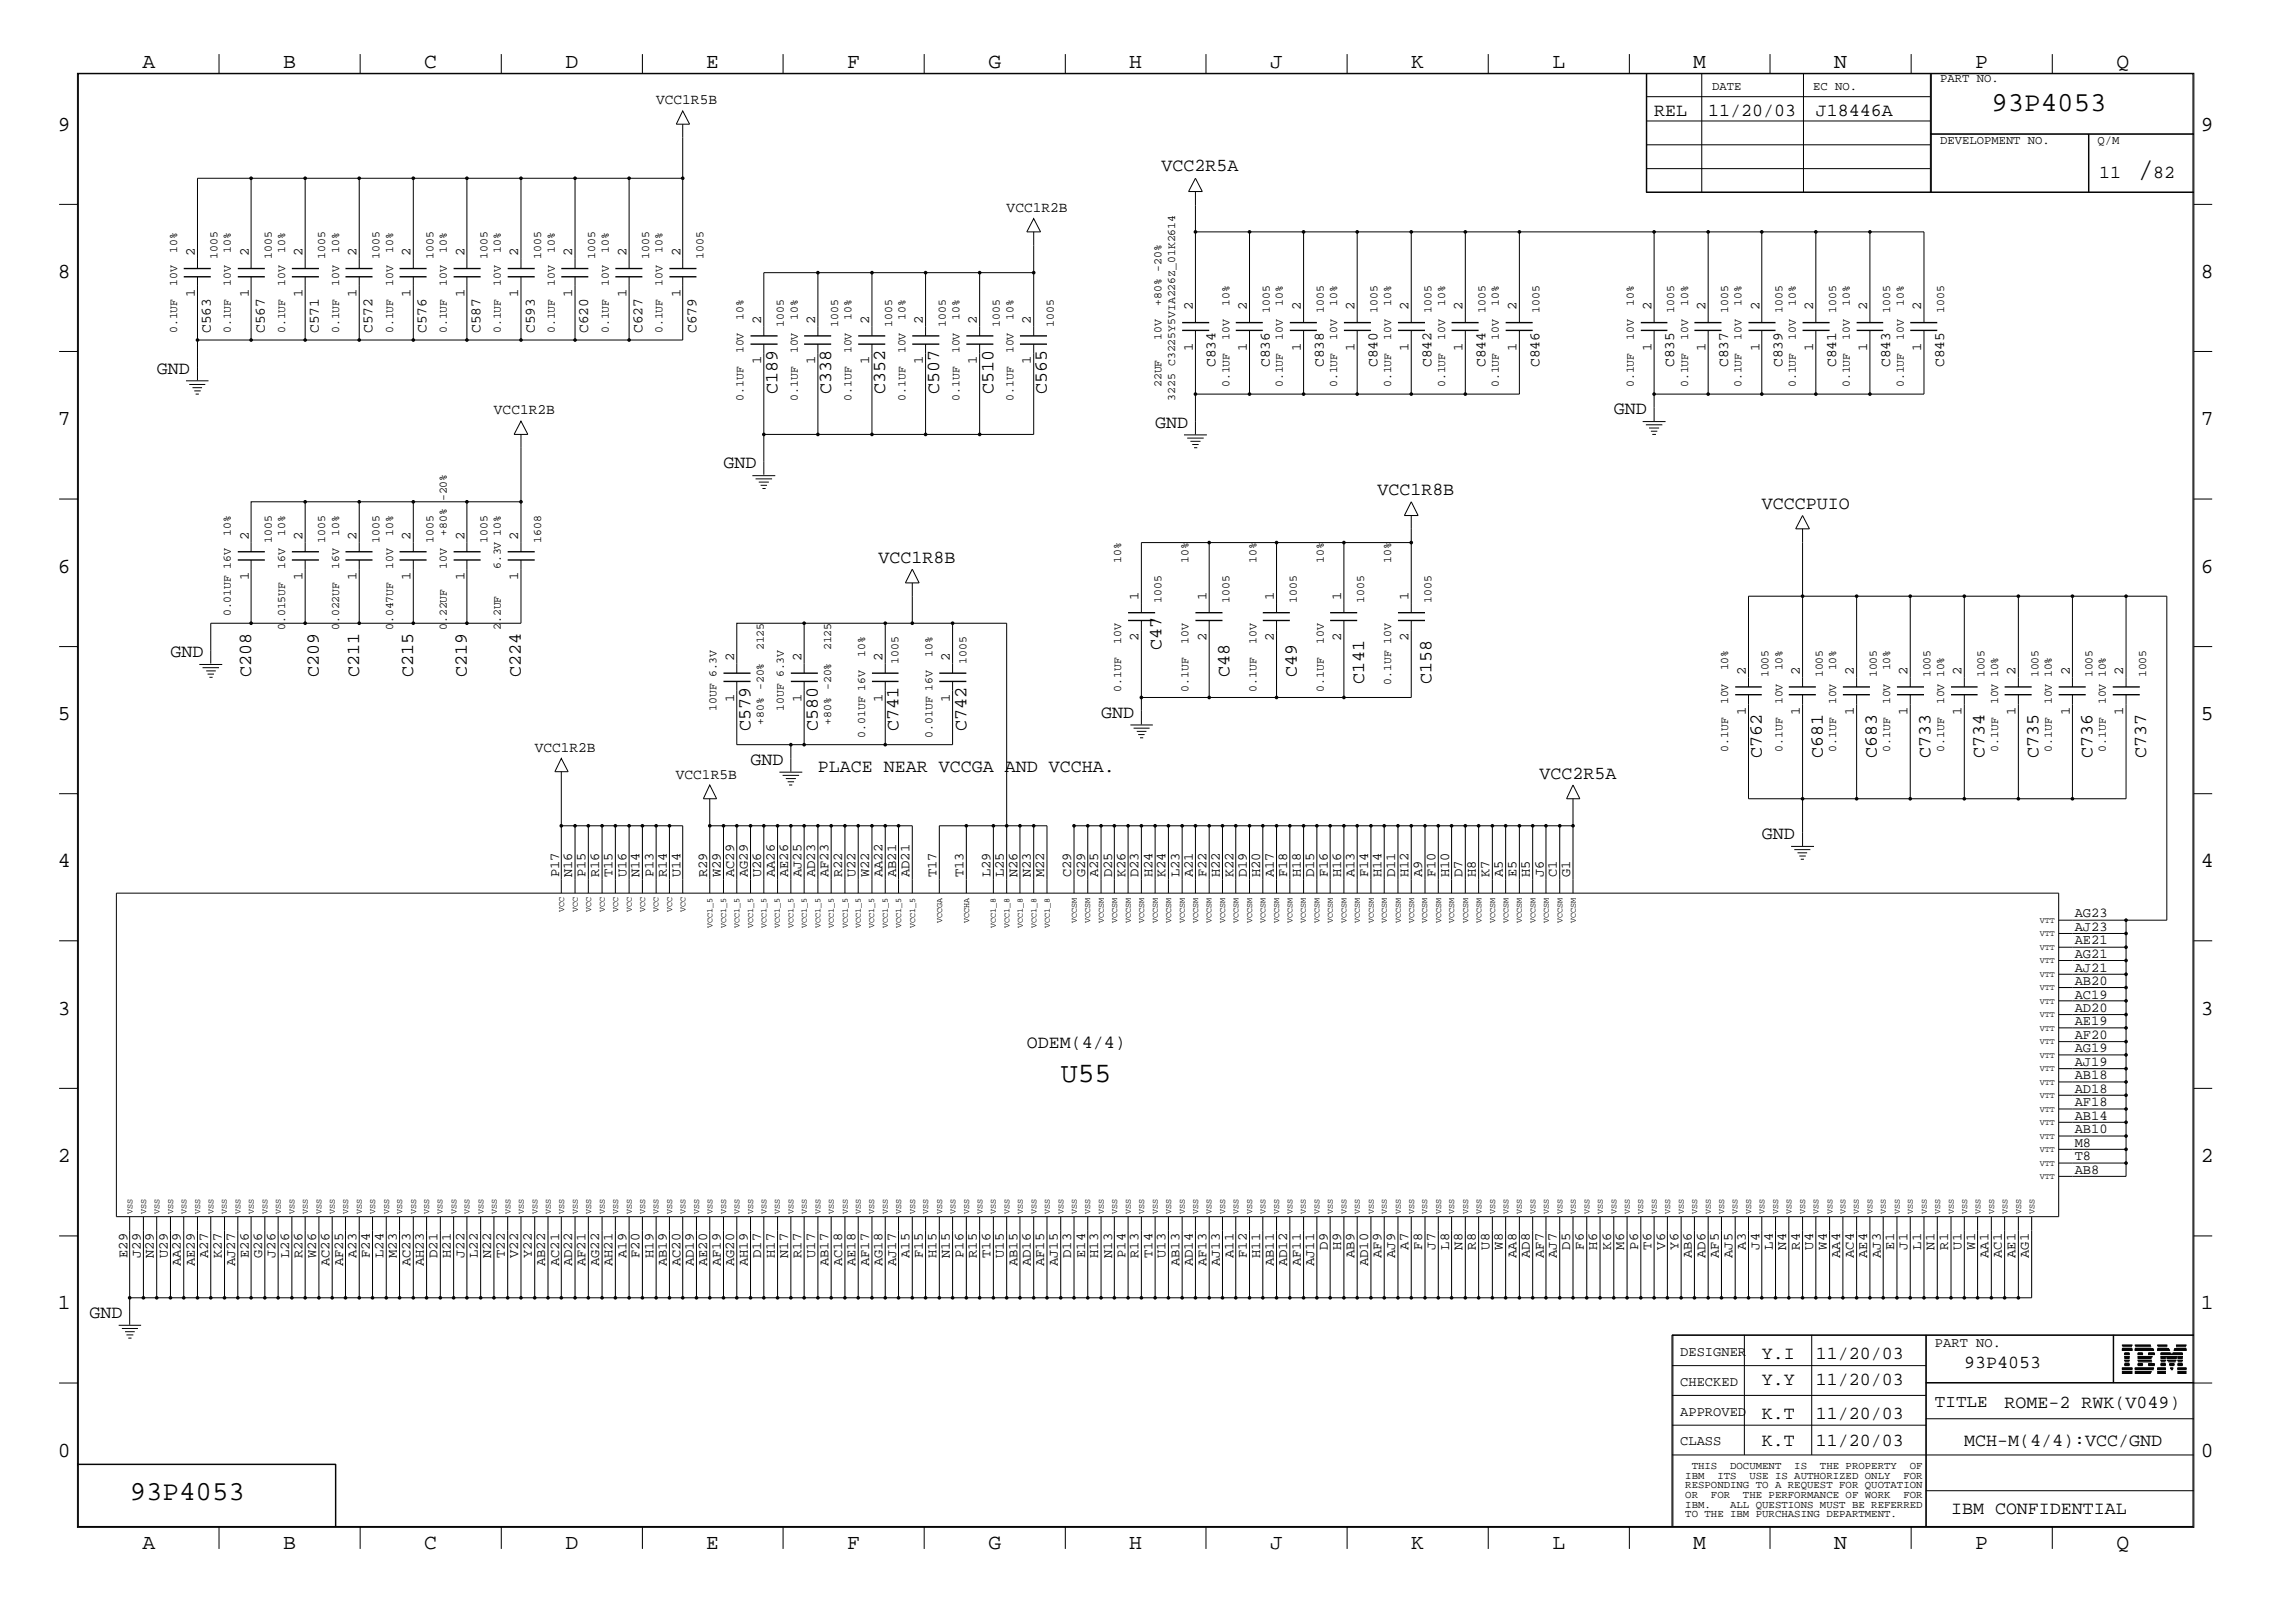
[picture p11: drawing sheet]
<svg xmlns="http://www.w3.org/2000/svg" width="423mm" height="300mm" viewBox="0 0 423 300" stroke-linecap="round" stroke-linejoin="round" font-family="sans-serif">
<defs><g id="words">
<g font-size="5.2">
<text x="395" y="32.9">/</text>
<text x="196" y="199.9">U55</text>
</g>
<g font-size="5.1">
<text x="368" y="20.5">93P4053</text>
<text x="24" y="277.2">93P4053</text>
</g>
<g font-size="4">
<text x="26.3" y="12.5">A</text>
<text x="52.3" y="12.5">B</text>
<text x="78.4" y="12.5">C</text>
<text x="104.5" y="12.5">D</text>
<text x="130.5" y="12.5">E</text>
<text x="156.5" y="12.5">F</text>
<text x="182.6" y="12.5">G</text>
<text x="208.6" y="12.5">H</text>
<text x="234.7" y="12.5">J</text>
<text x="260.8" y="12.5">K</text>
<text x="286.9" y="12.5">L</text>
<text x="312.8" y="12.5">M</text>
<text x="338.9" y="12.5">N</text>
<text x="365" y="12.5">P</text>
<text x="391.1" y="12.5">Q</text>
<text x="10.7" y="24.1">9</text>
<text x="406.7" y="24.1">9</text>
<text x="10.7" y="51.4">8</text>
<text x="406.7" y="51.4">8</text>
<text x="10.7" y="78.6">7</text>
<text x="406.7" y="78.6">7</text>
<text x="10.7" y="105.8">6</text>
<text x="406.7" y="105.8">6</text>
<text x="10.7" y="133.1">5</text>
<text x="406.7" y="133.1">5</text>
<text x="10.7" y="160.2">4</text>
<text x="406.7" y="160.2">4</text>
<text x="10.7" y="187.5">3</text>
<text x="406.7" y="187.5">3</text>
<text x="10.7" y="214.6">2</text>
<text x="406.7" y="214.6">2</text>
<text x="10.7" y="241.9">1</text>
<text x="406.7" y="241.9">1</text>
<text x="10.7" y="269.2">0</text>
<text x="406.7" y="269.2">0</text>
<text x="26.3" y="286.2">A</text>
<text x="52.3" y="286.2">B</text>
<text x="78.4" y="286.2">C</text>
<text x="104.5" y="286.2">D</text>
<text x="130.5" y="286.2">E</text>
<text x="156.5" y="286.2">F</text>
<text x="182.6" y="286.2">G</text>
<text x="208.6" y="286.2">H</text>
<text x="234.7" y="286.2">J</text>
<text x="260.8" y="286.2">K</text>
<text x="286.9" y="286.2">L</text>
<text x="312.8" y="286.2">M</text>
<text x="338.9" y="286.2">N</text>
<text x="365" y="286.2">P</text>
<text x="391.1" y="286.2">Q</text>
</g>
<g font-size="3.4">
<text x="305.6" y="21.4">REL</text>
<text x="315.6" y="21.4">11/20/03</text>
<text x="335.5" y="21.4">J18446A</text>
<text x="214.6" y="31.7">VCC2R5A</text>
<text x="387.9" y="32.9">11</text>
<text x="397.8" y="32.9">82</text>
<text x="29" y="69.1">GND</text>
<text x="143.7" y="72.8" transform="rotate(-90 143.7 72.8)">C189</text>
<text x="153.6" y="72.8" transform="rotate(-90 153.6 72.8)">C338</text>
<text x="163.6" y="72.8" transform="rotate(-90 163.6 72.8)">C352</text>
<text x="173.6" y="72.8" transform="rotate(-90 173.6 72.8)">C507</text>
<text x="183.6" y="72.8" transform="rotate(-90 183.6 72.8)">C510</text>
<text x="193.5" y="72.8" transform="rotate(-90 193.5 72.8)">C565</text>
<text x="298.2" y="76.5">GND</text>
<text x="213.4" y="79">GND</text>
<text x="133.7" y="86.5">GND</text>
<text x="254.5" y="91.4">VCC1R8B</text>
<text x="325.5" y="94">VCCCPUIO</text>
<text x="162.3" y="104">VCC1R8B</text>
<text x="31.5" y="121.4">GND</text>
<text x="46.4" y="125.1" transform="rotate(-90 46.4 125.1)">C208</text>
<text x="58.9" y="125.1" transform="rotate(-90 58.9 125.1)">C209</text>
<text x="66.4" y="125.1" transform="rotate(-90 66.4 125.1)">C211</text>
<text x="76.4" y="125.1" transform="rotate(-90 76.4 125.1)">C215</text>
<text x="86.3" y="125.1" transform="rotate(-90 86.3 125.1)">C219</text>
<text x="96.3" y="125.1" transform="rotate(-90 96.3 125.1)">C224</text>
<text x="214.6" y="120.1" transform="rotate(-90 214.6 120.1)">C47</text>
<text x="227.2" y="125.1" transform="rotate(-90 227.2 125.1)">C48</text>
<text x="239.6" y="125.1" transform="rotate(-90 239.6 125.1)">C49</text>
<text x="252.1" y="126.4" transform="rotate(-90 252.1 126.4)">C141</text>
<text x="264.5" y="126.4" transform="rotate(-90 264.5 126.4)">C158</text>
<text x="138.7" y="135.1" transform="rotate(-90 138.7 135.1)">C579</text>
<text x="151.1" y="135.1" transform="rotate(-90 151.1 135.1)">C580</text>
<text x="166" y="135.1" transform="rotate(-90 166 135.1)">C741</text>
<text x="178.6" y="135.1" transform="rotate(-90 178.6 135.1)">C742</text>
<text x="203.5" y="132.6">GND</text>
<text x="138.7" y="141.3">GND</text>
<text x="151.1" y="142.6">PLACE NEAR VCCGA AND VCCHA.</text>
<text x="284.5" y="143.8">VCC2R5A</text>
<text x="325.5" y="140.1" transform="rotate(-90 325.5 140.1)">C762</text>
<text x="336.8" y="140.1" transform="rotate(-90 336.8 140.1)">C681</text>
<text x="346.8" y="140.1" transform="rotate(-90 346.8 140.1)">C683</text>
<text x="356.7" y="140.1" transform="rotate(-90 356.7 140.1)">C733</text>
<text x="366.7" y="140.1" transform="rotate(-90 366.7 140.1)">C734</text>
<text x="376.7" y="140.1" transform="rotate(-90 376.7 140.1)">C735</text>
<text x="386.7" y="140.1" transform="rotate(-90 386.7 140.1)">C736</text>
<text x="396.6" y="140.1" transform="rotate(-90 396.6 140.1)">C737</text>
<text x="325.5" y="155">GND</text>
<text x="189.7" y="193.6">ODEM(4/4)</text>
<text x="16.5" y="243.5">GND</text>
<text x="325.5" y="251">Y.I</text>
<text x="335.5" y="251">11/20/03</text>
<text x="325.5" y="255.9">Y.Y</text>
<text x="335.5" y="255.9">11/20/03</text>
<text x="363" y="252.7">93P4053</text>
<text x="325.5" y="262.2">K.T</text>
<text x="335.5" y="262.2">11/20/03</text>
<text x="370.4" y="260.2">ROME-2 RWK(V049)</text>
<text x="325.5" y="267.2">K.T</text>
<text x="335.5" y="267.2">11/20/03</text>
<text x="363" y="267.2">MCH-M(4/4):VCC/GND</text>
<text x="360.5" y="279.7">IBM CONFIDENTIAL</text>
</g>
<text font-size="3.2" x="357.5" y="260">TITLE</text>
<g font-size="2.7">
<text x="121.2" y="19.2">VCC1R5B</text>
<text x="186" y="39.1">VCC1R2B</text>
<text x="38.9" y="61.6" transform="rotate(-90 38.9 61.6)">C563</text>
<text x="48.9" y="61.6" transform="rotate(-90 48.9 61.6)">C567</text>
<text x="58.9" y="61.6" transform="rotate(-90 58.9 61.6)">C571</text>
<text x="68.8" y="61.6" transform="rotate(-90 68.8 61.6)">C572</text>
<text x="78.8" y="61.6" transform="rotate(-90 78.8 61.6)">C576</text>
<text x="88.8" y="61.6" transform="rotate(-90 88.8 61.6)">C587</text>
<text x="98.8" y="61.6" transform="rotate(-90 98.8 61.6)">C593</text>
<text x="108.7" y="61.6" transform="rotate(-90 108.7 61.6)">C620</text>
<text x="118.7" y="61.6" transform="rotate(-90 118.7 61.6)">C627</text>
<text x="128.7" y="61.6" transform="rotate(-90 128.7 61.6)">C679</text>
<text x="224.6" y="67.8" transform="rotate(-90 224.6 67.8)">C834</text>
<text x="234.6" y="67.8" transform="rotate(-90 234.6 67.8)">C836</text>
<text x="244.6" y="67.8" transform="rotate(-90 244.6 67.8)">C838</text>
<text x="254.5" y="67.8" transform="rotate(-90 254.5 67.8)">C840</text>
<text x="264.5" y="67.8" transform="rotate(-90 264.5 67.8)">C842</text>
<text x="274.5" y="67.8" transform="rotate(-90 274.5 67.8)">C844</text>
<text x="284.5" y="67.8" transform="rotate(-90 284.5 67.8)">C846</text>
<text x="309.4" y="67.8" transform="rotate(-90 309.4 67.8)">C835</text>
<text x="319.4" y="67.8" transform="rotate(-90 319.4 67.8)">C837</text>
<text x="329.4" y="67.8" transform="rotate(-90 329.4 67.8)">C839</text>
<text x="339.3" y="67.8" transform="rotate(-90 339.3 67.8)">C841</text>
<text x="349.3" y="67.8" transform="rotate(-90 349.3 67.8)">C843</text>
<text x="359.2" y="67.8" transform="rotate(-90 359.2 67.8)">C845</text>
<text x="91.3" y="76.5">VCC1R2B</text>
<text x="98.8" y="138.9">VCC1R2B</text>
<text x="124.9" y="143.8">VCC1R5B</text>
</g>
<g font-size="2.5">
<text x="36" y="47.3" transform="rotate(-90 36 47.3)">2</text>
<text x="46" y="47.3" transform="rotate(-90 46 47.3)">2</text>
<text x="55.9" y="47.3" transform="rotate(-90 55.9 47.3)">2</text>
<text x="65.9" y="47.3" transform="rotate(-90 65.9 47.3)">2</text>
<text x="75.9" y="47.3" transform="rotate(-90 75.9 47.3)">2</text>
<text x="85.9" y="47.3" transform="rotate(-90 85.9 47.3)">2</text>
<text x="95.8" y="47.3" transform="rotate(-90 95.8 47.3)">2</text>
<text x="105.7" y="47.3" transform="rotate(-90 105.7 47.3)">2</text>
<text x="115.7" y="47.3" transform="rotate(-90 115.7 47.3)">2</text>
<text x="125.7" y="47.3" transform="rotate(-90 125.7 47.3)">2</text>
<text x="36" y="54.9" transform="rotate(-90 36 54.9)">1</text>
<text x="46" y="54.9" transform="rotate(-90 46 54.9)">1</text>
<text x="55.9" y="54.9" transform="rotate(-90 55.9 54.9)">1</text>
<text x="65.9" y="54.9" transform="rotate(-90 65.9 54.9)">1</text>
<text x="75.9" y="54.9" transform="rotate(-90 75.9 54.9)">1</text>
<text x="85.9" y="54.9" transform="rotate(-90 85.9 54.9)">1</text>
<text x="95.8" y="54.9" transform="rotate(-90 95.8 54.9)">1</text>
<text x="105.7" y="54.9" transform="rotate(-90 105.7 54.9)">1</text>
<text x="115.7" y="54.9" transform="rotate(-90 115.7 54.9)">1</text>
<text x="125.7" y="54.9" transform="rotate(-90 125.7 54.9)">1</text>
<text x="140.6" y="59.9" transform="rotate(-90 140.6 59.9)">2</text>
<text x="150.6" y="59.9" transform="rotate(-90 150.6 59.9)">2</text>
<text x="160.6" y="59.9" transform="rotate(-90 160.6 59.9)">2</text>
<text x="170.5" y="59.9" transform="rotate(-90 170.5 59.9)">2</text>
<text x="180.5" y="59.9" transform="rotate(-90 180.5 59.9)">2</text>
<text x="190.5" y="59.9" transform="rotate(-90 190.5 59.9)">2</text>
<text x="220.4" y="57.3" transform="rotate(-90 220.4 57.3)">2</text>
<text x="230.4" y="57.3" transform="rotate(-90 230.4 57.3)">2</text>
<text x="240.4" y="57.3" transform="rotate(-90 240.4 57.3)">2</text>
<text x="250.3" y="57.3" transform="rotate(-90 250.3 57.3)">2</text>
<text x="260.3" y="57.3" transform="rotate(-90 260.3 57.3)">2</text>
<text x="270.3" y="57.3" transform="rotate(-90 270.3 57.3)">2</text>
<text x="280.2" y="57.3" transform="rotate(-90 280.2 57.3)">2</text>
<text x="305.1" y="57.3" transform="rotate(-90 305.1 57.3)">2</text>
<text x="315.1" y="57.3" transform="rotate(-90 315.1 57.3)">2</text>
<text x="325.1" y="57.3" transform="rotate(-90 325.1 57.3)">2</text>
<text x="335" y="57.3" transform="rotate(-90 335 57.3)">2</text>
<text x="345" y="57.3" transform="rotate(-90 345 57.3)">2</text>
<text x="355" y="57.3" transform="rotate(-90 355 57.3)">2</text>
<text x="220.4" y="64.9" transform="rotate(-90 220.4 64.9)">1</text>
<text x="230.4" y="64.9" transform="rotate(-90 230.4 64.9)">1</text>
<text x="240.4" y="64.9" transform="rotate(-90 240.4 64.9)">1</text>
<text x="250.3" y="64.9" transform="rotate(-90 250.3 64.9)">1</text>
<text x="260.3" y="64.9" transform="rotate(-90 260.3 64.9)">1</text>
<text x="270.3" y="64.9" transform="rotate(-90 270.3 64.9)">1</text>
<text x="280.2" y="64.9" transform="rotate(-90 280.2 64.9)">1</text>
<text x="305.1" y="64.9" transform="rotate(-90 305.1 64.9)">1</text>
<text x="315.1" y="64.9" transform="rotate(-90 315.1 64.9)">1</text>
<text x="325.1" y="64.9" transform="rotate(-90 325.1 64.9)">1</text>
<text x="335" y="64.9" transform="rotate(-90 335 64.9)">1</text>
<text x="345" y="64.9" transform="rotate(-90 345 64.9)">1</text>
<text x="355" y="64.9" transform="rotate(-90 355 64.9)">1</text>
<text x="140.6" y="67.3" transform="rotate(-90 140.6 67.3)">1</text>
<text x="150.6" y="67.3" transform="rotate(-90 150.6 67.3)">1</text>
<text x="160.6" y="67.3" transform="rotate(-90 160.6 67.3)">1</text>
<text x="170.5" y="67.3" transform="rotate(-90 170.5 67.3)">1</text>
<text x="180.5" y="67.3" transform="rotate(-90 180.5 67.3)">1</text>
<text x="190.5" y="67.3" transform="rotate(-90 190.5 67.3)">1</text>
<text x="46" y="99.7" transform="rotate(-90 46 99.7)">2</text>
<text x="55.9" y="99.7" transform="rotate(-90 55.9 99.7)">2</text>
<text x="65.9" y="99.7" transform="rotate(-90 65.9 99.7)">2</text>
<text x="75.9" y="99.7" transform="rotate(-90 75.9 99.7)">2</text>
<text x="85.9" y="99.7" transform="rotate(-90 85.9 99.7)">2</text>
<text x="95.8" y="99.7" transform="rotate(-90 95.8 99.7)">2</text>
<text x="46" y="107.2" transform="rotate(-90 46 107.2)">1</text>
<text x="55.9" y="107.2" transform="rotate(-90 55.9 107.2)">1</text>
<text x="65.9" y="107.2" transform="rotate(-90 65.9 107.2)">1</text>
<text x="75.9" y="107.2" transform="rotate(-90 75.9 107.2)">1</text>
<text x="85.9" y="107.2" transform="rotate(-90 85.9 107.2)">1</text>
<text x="95.8" y="107.2" transform="rotate(-90 95.8 107.2)">1</text>
<text x="210.4" y="110.9" transform="rotate(-90 210.4 110.9)">1</text>
<text x="222.9" y="110.9" transform="rotate(-90 222.9 110.9)">1</text>
<text x="235.4" y="110.9" transform="rotate(-90 235.4 110.9)">1</text>
<text x="247.8" y="110.9" transform="rotate(-90 247.8 110.9)">1</text>
<text x="260.3" y="110.9" transform="rotate(-90 260.3 110.9)">1</text>
<text x="210.4" y="118.4" transform="rotate(-90 210.4 118.4)">2</text>
<text x="222.9" y="118.4" transform="rotate(-90 222.9 118.4)">2</text>
<text x="235.4" y="118.4" transform="rotate(-90 235.4 118.4)">2</text>
<text x="247.8" y="118.4" transform="rotate(-90 247.8 118.4)">2</text>
<text x="260.3" y="118.4" transform="rotate(-90 260.3 118.4)">2</text>
<text x="135.6" y="122.2" transform="rotate(-90 135.6 122.2)">2</text>
<text x="148.1" y="122.2" transform="rotate(-90 148.1 122.2)">2</text>
<text x="163.1" y="122.2" transform="rotate(-90 163.1 122.2)">2</text>
<text x="175.5" y="122.2" transform="rotate(-90 175.5 122.2)">2</text>
<text x="322.6" y="124.6" transform="rotate(-90 322.6 124.6)">2</text>
<text x="332.6" y="124.6" transform="rotate(-90 332.6 124.6)">2</text>
<text x="342.6" y="124.6" transform="rotate(-90 342.6 124.6)">2</text>
<text x="352.5" y="124.6" transform="rotate(-90 352.5 124.6)">2</text>
<text x="362.5" y="124.6" transform="rotate(-90 362.5 124.6)">2</text>
<text x="372.4" y="124.6" transform="rotate(-90 372.4 124.6)">2</text>
<text x="382.4" y="124.6" transform="rotate(-90 382.4 124.6)">2</text>
<text x="392.3" y="124.6" transform="rotate(-90 392.3 124.6)">2</text>
<text x="135.6" y="129.6" transform="rotate(-90 135.6 129.6)">1</text>
<text x="148.1" y="129.6" transform="rotate(-90 148.1 129.6)">1</text>
<text x="163.1" y="129.6" transform="rotate(-90 163.1 129.6)">1</text>
<text x="175.5" y="129.6" transform="rotate(-90 175.5 129.6)">1</text>
<text x="322.6" y="132.2" transform="rotate(-90 322.6 132.2)">1</text>
<text x="332.6" y="132.2" transform="rotate(-90 332.6 132.2)">1</text>
<text x="342.6" y="132.2" transform="rotate(-90 342.6 132.2)">1</text>
<text x="352.5" y="132.2" transform="rotate(-90 352.5 132.2)">1</text>
<text x="362.5" y="132.2" transform="rotate(-90 362.5 132.2)">1</text>
<text x="372.4" y="132.2" transform="rotate(-90 372.4 132.2)">1</text>
<text x="382.4" y="132.2" transform="rotate(-90 382.4 132.2)">1</text>
<text x="392.3" y="132.2" transform="rotate(-90 392.3 132.2)">1</text>
<text x="103.3" y="162.1" transform="rotate(-90 103.3 162.1)">P17</text>
<text x="105.7" y="162.1" transform="rotate(-90 105.7 162.1)">N16</text>
<text x="108.2" y="162.1" transform="rotate(-90 108.2 162.1)">P15</text>
<text x="110.7" y="162.1" transform="rotate(-90 110.7 162.1)">R16</text>
<text x="113.2" y="162.1" transform="rotate(-90 113.2 162.1)">T15</text>
<text x="115.7" y="162.1" transform="rotate(-90 115.7 162.1)">U16</text>
<text x="118.2" y="162.1" transform="rotate(-90 118.2 162.1)">N14</text>
<text x="120.7" y="162.1" transform="rotate(-90 120.7 162.1)">P13</text>
<text x="123.2" y="162.1" transform="rotate(-90 123.2 162.1)">R14</text>
<text x="125.7" y="162.1" transform="rotate(-90 125.7 162.1)">U14</text>
<text x="130.6" y="162.1" transform="rotate(-90 130.6 162.1)">R29</text>
<text x="133.2" y="162.1" transform="rotate(-90 133.2 162.1)">W29</text>
<text x="135.6" y="162.1" transform="rotate(-90 135.6 162.1)">AC29</text>
<text x="138.2" y="162.1" transform="rotate(-90 138.2 162.1)">AG29</text>
<text x="140.6" y="162.1" transform="rotate(-90 140.6 162.1)">U26</text>
<text x="143.2" y="162.1" transform="rotate(-90 143.2 162.1)">AA26</text>
<text x="145.6" y="162.1" transform="rotate(-90 145.6 162.1)">AE26</text>
<text x="148.1" y="162.1" transform="rotate(-90 148.1 162.1)">AJ25</text>
<text x="150.6" y="162.1" transform="rotate(-90 150.6 162.1)">AD23</text>
<text x="153.1" y="162.1" transform="rotate(-90 153.1 162.1)">AF23</text>
<text x="155.6" y="162.1" transform="rotate(-90 155.6 162.1)">R22</text>
<text x="158.1" y="162.1" transform="rotate(-90 158.1 162.1)">U22</text>
<text x="160.6" y="162.1" transform="rotate(-90 160.6 162.1)">W22</text>
<text x="163.1" y="162.1" transform="rotate(-90 163.1 162.1)">AA22</text>
<text x="165.6" y="162.1" transform="rotate(-90 165.6 162.1)">AB21</text>
<text x="168.1" y="162.1" transform="rotate(-90 168.1 162.1)">AD21</text>
<text x="173.1" y="162.1" transform="rotate(-90 173.1 162.1)">T17</text>
<text x="178.1" y="162.1" transform="rotate(-90 178.1 162.1)">T13</text>
<text x="183" y="162.1" transform="rotate(-90 183 162.1)">L29</text>
<text x="185.5" y="162.1" transform="rotate(-90 185.5 162.1)">L25</text>
<text x="188" y="162.1" transform="rotate(-90 188 162.1)">N26</text>
<text x="190.5" y="162.1" transform="rotate(-90 190.5 162.1)">N23</text>
<text x="193" y="162.1" transform="rotate(-90 193 162.1)">M22</text>
<text x="198" y="162.1" transform="rotate(-90 198 162.1)">C29</text>
<text x="200.5" y="162.1" transform="rotate(-90 200.5 162.1)">G29</text>
<text x="202.9" y="162.1" transform="rotate(-90 202.9 162.1)">A25</text>
<text x="205.5" y="162.1" transform="rotate(-90 205.5 162.1)">D25</text>
<text x="207.9" y="162.1" transform="rotate(-90 207.9 162.1)">K26</text>
<text x="210.4" y="162.1" transform="rotate(-90 210.4 162.1)">D23</text>
<text x="212.9" y="162.1" transform="rotate(-90 212.9 162.1)">H24</text>
<text x="215.4" y="162.1" transform="rotate(-90 215.4 162.1)">K24</text>
<text x="217.9" y="162.1" transform="rotate(-90 217.9 162.1)">L23</text>
<text x="220.4" y="162.1" transform="rotate(-90 220.4 162.1)">A21</text>
<text x="222.9" y="162.1" transform="rotate(-90 222.9 162.1)">F22</text>
<text x="225.4" y="162.1" transform="rotate(-90 225.4 162.1)">H22</text>
<text x="227.9" y="162.1" transform="rotate(-90 227.9 162.1)">K22</text>
<text x="230.4" y="162.1" transform="rotate(-90 230.4 162.1)">D19</text>
<text x="232.8" y="162.1" transform="rotate(-90 232.8 162.1)">H20</text>
<text x="235.4" y="162.1" transform="rotate(-90 235.4 162.1)">A17</text>
<text x="237.8" y="162.1" transform="rotate(-90 237.8 162.1)">F18</text>
<text x="240.4" y="162.1" transform="rotate(-90 240.4 162.1)">H18</text>
<text x="242.8" y="162.1" transform="rotate(-90 242.8 162.1)">D15</text>
<text x="245.4" y="162.1" transform="rotate(-90 245.4 162.1)">F16</text>
<text x="247.8" y="162.1" transform="rotate(-90 247.8 162.1)">H16</text>
<text x="250.3" y="162.1" transform="rotate(-90 250.3 162.1)">A13</text>
<text x="252.8" y="162.1" transform="rotate(-90 252.8 162.1)">F14</text>
<text x="255.3" y="162.1" transform="rotate(-90 255.3 162.1)">H14</text>
<text x="257.8" y="162.1" transform="rotate(-90 257.8 162.1)">D11</text>
<text x="260.3" y="162.1" transform="rotate(-90 260.3 162.1)">H12</text>
<text x="262.8" y="162.1" transform="rotate(-90 262.8 162.1)">A9</text>
<text x="265.3" y="162.1" transform="rotate(-90 265.3 162.1)">F10</text>
<text x="267.8" y="162.1" transform="rotate(-90 267.8 162.1)">H10</text>
<text x="270.3" y="162.1" transform="rotate(-90 270.3 162.1)">D7</text>
<text x="272.7" y="162.1" transform="rotate(-90 272.7 162.1)">H8</text>
<text x="275.3" y="162.1" transform="rotate(-90 275.3 162.1)">K7</text>
<text x="277.7" y="162.1" transform="rotate(-90 277.7 162.1)">A5</text>
<text x="280.2" y="162.1" transform="rotate(-90 280.2 162.1)">E5</text>
<text x="282.7" y="162.1" transform="rotate(-90 282.7 162.1)">H5</text>
<text x="285.2" y="162.1" transform="rotate(-90 285.2 162.1)">J6</text>
<text x="287.7" y="162.1" transform="rotate(-90 287.7 162.1)">C1</text>
<text x="290.2" y="162.1" transform="rotate(-90 290.2 162.1)">G1</text>
<text x="383.4" y="169.5">AG23</text>
<text x="383.4" y="172">AJ23</text>
<text x="383.4" y="174.5">AE21</text>
<text x="383.4" y="177">AG21</text>
<text x="383.4" y="179.5">AJ21</text>
<text x="383.4" y="181.9">AB20</text>
<text x="383.4" y="184.5">AC19</text>
<text x="383.4" y="186.9">AD20</text>
<text x="383.4" y="191.9">AF20</text>
<text x="383.4" y="189.4">AE19</text>
<text x="383.4" y="194.4">AG19</text>
<text x="383.4" y="196.9">AJ19</text>
<text x="383.4" y="199.4">AB18</text>
<text x="383.4" y="201.9">AD18</text>
<text x="383.4" y="209.4">AB10</text>
<text x="383.4" y="206.8">AB14</text>
<text x="383.4" y="204.4">AF18</text>
<text x="383.4" y="211.8">M8</text>
<text x="383.4" y="214.4">T8</text>
<text x="383.4" y="216.8">AB8</text>
<text x="23.5" y="232.4" transform="rotate(-90 23.5 232.4)">E29</text>
<text x="26" y="232.4" transform="rotate(-90 26 232.4)">J29</text>
<text x="28.4" y="232.4" transform="rotate(-90 28.4 232.4)">N29</text>
<text x="31" y="232.4" transform="rotate(-90 31 232.4)">U29</text>
<text x="33.4" y="233.9" transform="rotate(-90 33.4 233.9)">AA29</text>
<text x="36" y="233.9" transform="rotate(-90 36 233.9)">AE29</text>
<text x="38.4" y="232.4" transform="rotate(-90 38.4 232.4)">A27</text>
<text x="41" y="232.4" transform="rotate(-90 41 232.4)">K27</text>
<text x="43.4" y="233.9" transform="rotate(-90 43.4 233.9)">AJ27</text>
<text x="46" y="232.4" transform="rotate(-90 46 232.4)">E26</text>
<text x="48.4" y="232.4" transform="rotate(-90 48.4 232.4)">G26</text>
<text x="50.9" y="232.4" transform="rotate(-90 50.9 232.4)">J26</text>
<text x="53.4" y="232.4" transform="rotate(-90 53.4 232.4)">L26</text>
<text x="55.9" y="232.4" transform="rotate(-90 55.9 232.4)">R26</text>
<text x="58.4" y="232.4" transform="rotate(-90 58.4 232.4)">W26</text>
<text x="60.9" y="233.9" transform="rotate(-90 60.9 233.9)">AC26</text>
<text x="63.4" y="233.9" transform="rotate(-90 63.4 233.9)">AF25</text>
<text x="65.9" y="232.4" transform="rotate(-90 65.9 232.4)">A23</text>
<text x="68.3" y="232.4" transform="rotate(-90 68.3 232.4)">F24</text>
<text x="70.9" y="232.4" transform="rotate(-90 70.9 232.4)">L24</text>
<text x="73.3" y="232.4" transform="rotate(-90 73.3 232.4)">M23</text>
<text x="75.9" y="233.9" transform="rotate(-90 75.9 233.9)">AC23</text>
<text x="78.3" y="233.9" transform="rotate(-90 78.3 233.9)">AH23</text>
<text x="80.9" y="232.4" transform="rotate(-90 80.9 232.4)">D21</text>
<text x="83.3" y="232.4" transform="rotate(-90 83.3 232.4)">H21</text>
<text x="85.9" y="232.4" transform="rotate(-90 85.9 232.4)">J22</text>
<text x="88.3" y="232.4" transform="rotate(-90 88.3 232.4)">L22</text>
<text x="90.8" y="232.4" transform="rotate(-90 90.8 232.4)">N22</text>
<text x="93.3" y="232.4" transform="rotate(-90 93.3 232.4)">T22</text>
<text x="95.8" y="232.4" transform="rotate(-90 95.8 232.4)">V22</text>
<text x="98.3" y="232.4" transform="rotate(-90 98.3 232.4)">Y22</text>
<text x="100.8" y="233.9" transform="rotate(-90 100.8 233.9)">AB22</text>
<text x="103.3" y="233.9" transform="rotate(-90 103.3 233.9)">AC21</text>
<text x="105.7" y="233.9" transform="rotate(-90 105.7 233.9)">AD22</text>
<text x="108.2" y="233.9" transform="rotate(-90 108.2 233.9)">AF21</text>
<text x="110.7" y="233.9" transform="rotate(-90 110.7 233.9)">AG22</text>
<text x="113.2" y="233.9" transform="rotate(-90 113.2 233.9)">AH21</text>
<text x="115.7" y="232.4" transform="rotate(-90 115.7 232.4)">A19</text>
<text x="118.2" y="232.4" transform="rotate(-90 118.2 232.4)">F20</text>
<text x="120.7" y="232.4" transform="rotate(-90 120.7 232.4)">H19</text>
<text x="123.2" y="233.9" transform="rotate(-90 123.2 233.9)">AB19</text>
<text x="125.7" y="233.9" transform="rotate(-90 125.7 233.9)">AC20</text>
<text x="128.2" y="233.9" transform="rotate(-90 128.2 233.9)">AD19</text>
<text x="130.6" y="233.9" transform="rotate(-90 130.6 233.9)">AE20</text>
<text x="133.2" y="233.9" transform="rotate(-90 133.2 233.9)">AF19</text>
<text x="135.6" y="233.9" transform="rotate(-90 135.6 233.9)">AG20</text>
<text x="138.2" y="233.9" transform="rotate(-90 138.2 233.9)">AH19</text>
<text x="140.6" y="232.4" transform="rotate(-90 140.6 232.4)">D17</text>
<text x="143.2" y="232.4" transform="rotate(-90 143.2 232.4)">H17</text>
<text x="145.6" y="232.4" transform="rotate(-90 145.6 232.4)">N17</text>
<text x="148.1" y="232.4" transform="rotate(-90 148.1 232.4)">R17</text>
<text x="150.6" y="232.4" transform="rotate(-90 150.6 232.4)">U17</text>
<text x="153.1" y="233.9" transform="rotate(-90 153.1 233.9)">AB17</text>
<text x="155.6" y="233.9" transform="rotate(-90 155.6 233.9)">AC18</text>
<text x="158.1" y="233.9" transform="rotate(-90 158.1 233.9)">AE18</text>
<text x="160.6" y="233.9" transform="rotate(-90 160.6 233.9)">AF17</text>
<text x="163.1" y="233.9" transform="rotate(-90 163.1 233.9)">AG18</text>
<text x="165.6" y="233.9" transform="rotate(-90 165.6 233.9)">AJ17</text>
<text x="168.1" y="232.4" transform="rotate(-90 168.1 232.4)">A15</text>
<text x="170.5" y="232.4" transform="rotate(-90 170.5 232.4)">F15</text>
<text x="173.1" y="232.4" transform="rotate(-90 173.1 232.4)">H15</text>
<text x="175.5" y="232.4" transform="rotate(-90 175.5 232.4)">N15</text>
<text x="178.1" y="232.4" transform="rotate(-90 178.1 232.4)">P16</text>
<text x="180.5" y="232.4" transform="rotate(-90 180.5 232.4)">R15</text>
<text x="183" y="232.4" transform="rotate(-90 183 232.4)">T16</text>
<text x="185.5" y="232.4" transform="rotate(-90 185.5 232.4)">U15</text>
<text x="188" y="233.9" transform="rotate(-90 188 233.9)">AB15</text>
<text x="190.5" y="233.9" transform="rotate(-90 190.5 233.9)">AD16</text>
<text x="193" y="233.9" transform="rotate(-90 193 233.9)">AF15</text>
<text x="195.5" y="233.9" transform="rotate(-90 195.5 233.9)">AJ15</text>
<text x="198" y="232.4" transform="rotate(-90 198 232.4)">D13</text>
<text x="200.5" y="232.4" transform="rotate(-90 200.5 232.4)">E14</text>
<text x="202.9" y="232.4" transform="rotate(-90 202.9 232.4)">H13</text>
<text x="205.5" y="232.4" transform="rotate(-90 205.5 232.4)">N13</text>
<text x="207.9" y="232.4" transform="rotate(-90 207.9 232.4)">P14</text>
<text x="210.4" y="232.4" transform="rotate(-90 210.4 232.4)">R13</text>
<text x="212.9" y="232.4" transform="rotate(-90 212.9 232.4)">T14</text>
<text x="215.4" y="232.4" transform="rotate(-90 215.4 232.4)">U13</text>
<text x="217.9" y="233.9" transform="rotate(-90 217.9 233.9)">AB13</text>
<text x="220.4" y="233.9" transform="rotate(-90 220.4 233.9)">AD14</text>
<text x="222.9" y="233.9" transform="rotate(-90 222.9 233.9)">AF13</text>
<text x="225.4" y="233.9" transform="rotate(-90 225.4 233.9)">AJ13</text>
<text x="227.9" y="232.4" transform="rotate(-90 227.9 232.4)">A11</text>
<text x="230.4" y="232.4" transform="rotate(-90 230.4 232.4)">F12</text>
<text x="232.8" y="232.4" transform="rotate(-90 232.8 232.4)">H11</text>
<text x="235.4" y="233.9" transform="rotate(-90 235.4 233.9)">AB11</text>
<text x="237.8" y="233.9" transform="rotate(-90 237.8 233.9)">AD12</text>
<text x="240.4" y="233.9" transform="rotate(-90 240.4 233.9)">AF11</text>
<text x="242.8" y="233.9" transform="rotate(-90 242.8 233.9)">AJ11</text>
<text x="245.4" y="230.9" transform="rotate(-90 245.4 230.9)">D9</text>
<text x="247.8" y="230.9" transform="rotate(-90 247.8 230.9)">H9</text>
<text x="250.3" y="232.4" transform="rotate(-90 250.3 232.4)">AB9</text>
<text x="252.8" y="233.9" transform="rotate(-90 252.8 233.9)">AD10</text>
<text x="255.3" y="232.4" transform="rotate(-90 255.3 232.4)">AF9</text>
<text x="257.8" y="232.4" transform="rotate(-90 257.8 232.4)">AJ9</text>
<text x="260.3" y="230.9" transform="rotate(-90 260.3 230.9)">A7</text>
<text x="262.8" y="230.9" transform="rotate(-90 262.8 230.9)">F8</text>
<text x="265.3" y="230.9" transform="rotate(-90 265.3 230.9)">J7</text>
<text x="267.8" y="230.9" transform="rotate(-90 267.8 230.9)">L8</text>
<text x="270.3" y="230.9" transform="rotate(-90 270.3 230.9)">N8</text>
<text x="272.7" y="230.9" transform="rotate(-90 272.7 230.9)">R8</text>
<text x="275.3" y="230.9" transform="rotate(-90 275.3 230.9)">U8</text>
<text x="277.7" y="230.9" transform="rotate(-90 277.7 230.9)">W8</text>
<text x="280.2" y="232.4" transform="rotate(-90 280.2 232.4)">AA8</text>
<text x="282.7" y="232.4" transform="rotate(-90 282.7 232.4)">AD8</text>
<text x="285.2" y="232.4" transform="rotate(-90 285.2 232.4)">AF7</text>
<text x="287.7" y="232.4" transform="rotate(-90 287.7 232.4)">AJ7</text>
<text x="290.2" y="230.9" transform="rotate(-90 290.2 230.9)">D5</text>
<text x="292.7" y="230.9" transform="rotate(-90 292.7 230.9)">F6</text>
<text x="295.1" y="230.9" transform="rotate(-90 295.1 230.9)">H6</text>
<text x="297.7" y="230.9" transform="rotate(-90 297.7 230.9)">K6</text>
<text x="300.1" y="230.9" transform="rotate(-90 300.1 230.9)">M6</text>
<text x="302.7" y="230.9" transform="rotate(-90 302.7 230.9)">P6</text>
<text x="305.1" y="230.9" transform="rotate(-90 305.1 230.9)">T6</text>
<text x="307.7" y="230.9" transform="rotate(-90 307.7 230.9)">V6</text>
<text x="310.1" y="230.9" transform="rotate(-90 310.1 230.9)">Y6</text>
<text x="312.6" y="232.4" transform="rotate(-90 312.6 232.4)">AB6</text>
<text x="315.1" y="232.4" transform="rotate(-90 315.1 232.4)">AD6</text>
<text x="317.6" y="232.4" transform="rotate(-90 317.6 232.4)">AF5</text>
<text x="320.1" y="232.4" transform="rotate(-90 320.1 232.4)">AJ5</text>
<text x="322.6" y="230.9" transform="rotate(-90 322.6 230.9)">A3</text>
<text x="325.1" y="230.9" transform="rotate(-90 325.1 230.9)">J4</text>
<text x="327.6" y="230.9" transform="rotate(-90 327.6 230.9)">L4</text>
<text x="330" y="230.9" transform="rotate(-90 330 230.9)">N4</text>
<text x="332.6" y="230.9" transform="rotate(-90 332.6 230.9)">R4</text>
<text x="335" y="230.9" transform="rotate(-90 335 230.9)">U4</text>
<text x="337.6" y="230.9" transform="rotate(-90 337.6 230.9)">W4</text>
<text x="340" y="232.4" transform="rotate(-90 340 232.4)">AA4</text>
<text x="342.6" y="232.4" transform="rotate(-90 342.6 232.4)">AC4</text>
<text x="345" y="232.4" transform="rotate(-90 345 232.4)">AE4</text>
<text x="347.6" y="232.4" transform="rotate(-90 347.6 232.4)">AJ3</text>
<text x="350" y="230.9" transform="rotate(-90 350 230.9)">E1</text>
<text x="352.5" y="230.9" transform="rotate(-90 352.5 230.9)">J1</text>
<text x="355" y="230.9" transform="rotate(-90 355 230.9)">L1</text>
<text x="357.5" y="230.9" transform="rotate(-90 357.5 230.9)">N1</text>
<text x="360" y="230.9" transform="rotate(-90 360 230.9)">R1</text>
<text x="362.5" y="230.9" transform="rotate(-90 362.5 230.9)">U1</text>
<text x="365" y="230.9" transform="rotate(-90 365 230.9)">W1</text>
<text x="367.5" y="232.4" transform="rotate(-90 367.5 232.4)">AA1</text>
<text x="369.9" y="232.4" transform="rotate(-90 369.9 232.4)">AC1</text>
<text x="372.4" y="232.4" transform="rotate(-90 372.4 232.4)">AE1</text>
<text x="374.9" y="232.4" transform="rotate(-90 374.9 232.4)">AG1</text>
<text x="310.5" y="250.6">DESIGNER</text>
<text x="357.5" y="248.8">PART NO.</text>
<text x="310.5" y="256.1">CHECKED</text>
<text x="310.5" y="261.5">APPROVED</text>
<text x="310.5" y="267">CLASS</text>
</g>
<g font-size="2.3">
<text x="316.4" y="16.7">DATE</text>
<text x="335" y="16.7">EC NO.</text>
<text x="358.5" y="15.2">PART NO.</text>
<text x="358.5" y="26.6">DEVELOPMENT NO.</text>
<text x="387.6" y="26.6">Q/M</text>
</g>
<g font-size="2.1">
<text x="32.8" y="46.7" transform="rotate(-90 32.8 46.7)">10%</text>
<text x="40.2" y="47.8" transform="rotate(-90 40.2 47.8)">1005</text>
<text x="42.7" y="46.7" transform="rotate(-90 42.7 46.7)">10%</text>
<text x="50.2" y="47.8" transform="rotate(-90 50.2 47.8)">1005</text>
<text x="52.7" y="46.7" transform="rotate(-90 52.7 46.7)">10%</text>
<text x="60.1" y="47.8" transform="rotate(-90 60.1 47.8)">1005</text>
<text x="62.7" y="46.7" transform="rotate(-90 62.7 46.7)">10%</text>
<text x="70.1" y="47.8" transform="rotate(-90 70.1 47.8)">1005</text>
<text x="72.6" y="46.7" transform="rotate(-90 72.6 46.7)">10%</text>
<text x="80.1" y="47.8" transform="rotate(-90 80.1 47.8)">1005</text>
<text x="82.5" y="46.7" transform="rotate(-90 82.5 46.7)">10%</text>
<text x="90.1" y="47.8" transform="rotate(-90 90.1 47.8)">1005</text>
<text x="92.5" y="46.7" transform="rotate(-90 92.5 46.7)">10%</text>
<text x="100" y="47.8" transform="rotate(-90 100 47.8)">1005</text>
<text x="102.5" y="46.7" transform="rotate(-90 102.5 46.7)">10%</text>
<text x="110" y="47.8" transform="rotate(-90 110 47.8)">1005</text>
<text x="112.5" y="46.7" transform="rotate(-90 112.5 46.7)">10%</text>
<text x="120" y="47.8" transform="rotate(-90 120 47.8)">1005</text>
<text x="122.4" y="46.7" transform="rotate(-90 122.4 46.7)">10%</text>
<text x="130" y="47.8" transform="rotate(-90 130 47.8)">1005</text>
<text x="32.8" y="52.8" transform="rotate(-90 32.8 52.8)">10V</text>
<text x="42.7" y="52.8" transform="rotate(-90 42.7 52.8)">10V</text>
<text x="52.7" y="52.8" transform="rotate(-90 52.7 52.8)">10V</text>
<text x="62.7" y="52.8" transform="rotate(-90 62.7 52.8)">10V</text>
<text x="72.6" y="52.8" transform="rotate(-90 72.6 52.8)">10V</text>
<text x="82.5" y="52.8" transform="rotate(-90 82.5 52.8)">10V</text>
<text x="92.5" y="52.8" transform="rotate(-90 92.5 52.8)">10V</text>
<text x="102.5" y="52.8" transform="rotate(-90 102.5 52.8)">10V</text>
<text x="112.5" y="52.8" transform="rotate(-90 112.5 52.8)">10V</text>
<text x="122.4" y="52.8" transform="rotate(-90 122.4 52.8)">10V</text>
<text x="137.4" y="59.1" transform="rotate(-90 137.4 59.1)">10%</text>
<text x="147.4" y="59.1" transform="rotate(-90 147.4 59.1)">10%</text>
<text x="157.3" y="59.1" transform="rotate(-90 157.3 59.1)">10%</text>
<text x="167.3" y="59.1" transform="rotate(-90 167.3 59.1)">10%</text>
<text x="177.3" y="59.1" transform="rotate(-90 177.3 59.1)">10%</text>
<text x="187.3" y="59.1" transform="rotate(-90 187.3 59.1)">10%</text>
<text x="214.6" y="56.6" transform="rotate(-90 214.6 56.6)">+80% -20%</text>
<text x="227.2" y="56.6" transform="rotate(-90 227.2 56.6)">10%</text>
<text x="234.6" y="57.8" transform="rotate(-90 234.6 57.8)">1005</text>
<text x="237.1" y="56.6" transform="rotate(-90 237.1 56.6)">10%</text>
<text x="244.6" y="57.8" transform="rotate(-90 244.6 57.8)">1005</text>
<text x="247.1" y="56.6" transform="rotate(-90 247.1 56.6)">10%</text>
<text x="254.5" y="57.8" transform="rotate(-90 254.5 57.8)">1005</text>
<text x="257" y="56.6" transform="rotate(-90 257 56.6)">10%</text>
<text x="264.5" y="57.8" transform="rotate(-90 264.5 57.8)">1005</text>
<text x="267" y="56.6" transform="rotate(-90 267 56.6)">10%</text>
<text x="274.5" y="57.8" transform="rotate(-90 274.5 57.8)">1005</text>
<text x="276.9" y="56.6" transform="rotate(-90 276.9 56.6)">10%</text>
<text x="284.5" y="57.8" transform="rotate(-90 284.5 57.8)">1005</text>
<text x="301.9" y="56.6" transform="rotate(-90 301.9 56.6)">10%</text>
<text x="309.4" y="57.8" transform="rotate(-90 309.4 57.8)">1005</text>
<text x="311.9" y="56.6" transform="rotate(-90 311.9 56.6)">10%</text>
<text x="319.4" y="57.8" transform="rotate(-90 319.4 57.8)">1005</text>
<text x="321.8" y="56.6" transform="rotate(-90 321.8 56.6)">10%</text>
<text x="329.4" y="57.8" transform="rotate(-90 329.4 57.8)">1005</text>
<text x="331.8" y="56.6" transform="rotate(-90 331.8 56.6)">10%</text>
<text x="339.3" y="57.8" transform="rotate(-90 339.3 57.8)">1005</text>
<text x="341.8" y="56.6" transform="rotate(-90 341.8 56.6)">10%</text>
<text x="349.3" y="57.8" transform="rotate(-90 349.3 57.8)">1005</text>
<text x="351.8" y="56.6" transform="rotate(-90 351.8 56.6)">10%</text>
<text x="359.2" y="57.8" transform="rotate(-90 359.2 57.8)">1005</text>
<text x="32.8" y="61.6" transform="rotate(-90 32.8 61.6)">0.1UF</text>
<text x="42.7" y="61.6" transform="rotate(-90 42.7 61.6)">0.1UF</text>
<text x="52.7" y="61.6" transform="rotate(-90 52.7 61.6)">0.1UF</text>
<text x="62.7" y="61.6" transform="rotate(-90 62.7 61.6)">0.1UF</text>
<text x="72.6" y="61.6" transform="rotate(-90 72.6 61.6)">0.1UF</text>
<text x="82.5" y="61.6" transform="rotate(-90 82.5 61.6)">0.1UF</text>
<text x="92.5" y="61.6" transform="rotate(-90 92.5 61.6)">0.1UF</text>
<text x="102.5" y="61.6" transform="rotate(-90 102.5 61.6)">0.1UF</text>
<text x="112.5" y="61.6" transform="rotate(-90 112.5 61.6)">0.1UF</text>
<text x="122.4" y="61.6" transform="rotate(-90 122.4 61.6)">0.1UF</text>
<text x="137.4" y="65.3" transform="rotate(-90 137.4 65.3)">10V</text>
<text x="144.9" y="60.4" transform="rotate(-90 144.9 60.4)">1005</text>
<text x="147.4" y="65.3" transform="rotate(-90 147.4 65.3)">10V</text>
<text x="154.9" y="60.4" transform="rotate(-90 154.9 60.4)">1005</text>
<text x="157.3" y="65.3" transform="rotate(-90 157.3 65.3)">10V</text>
<text x="164.8" y="60.4" transform="rotate(-90 164.8 60.4)">1005</text>
<text x="167.3" y="65.3" transform="rotate(-90 167.3 65.3)">10V</text>
<text x="174.8" y="60.4" transform="rotate(-90 174.8 60.4)">1005</text>
<text x="177.3" y="65.3" transform="rotate(-90 177.3 65.3)">10V</text>
<text x="184.7" y="60.4" transform="rotate(-90 184.7 60.4)">1005</text>
<text x="187.3" y="65.3" transform="rotate(-90 187.3 65.3)">10V</text>
<text x="194.7" y="60.4" transform="rotate(-90 194.7 60.4)">1005</text>
<text x="214.6" y="62.8" transform="rotate(-90 214.6 62.8)">10V</text>
<text x="227.2" y="62.8" transform="rotate(-90 227.2 62.8)">10V</text>
<text x="237.1" y="62.8" transform="rotate(-90 237.1 62.8)">10V</text>
<text x="247.1" y="62.8" transform="rotate(-90 247.1 62.8)">10V</text>
<text x="257" y="62.8" transform="rotate(-90 257 62.8)">10V</text>
<text x="267" y="62.8" transform="rotate(-90 267 62.8)">10V</text>
<text x="276.9" y="62.8" transform="rotate(-90 276.9 62.8)">10V</text>
<text x="301.9" y="62.8" transform="rotate(-90 301.9 62.8)">10V</text>
<text x="311.9" y="62.8" transform="rotate(-90 311.9 62.8)">10V</text>
<text x="321.8" y="62.8" transform="rotate(-90 321.8 62.8)">10V</text>
<text x="331.8" y="62.8" transform="rotate(-90 331.8 62.8)">10V</text>
<text x="341.8" y="62.8" transform="rotate(-90 341.8 62.8)">10V</text>
<text x="351.8" y="62.8" transform="rotate(-90 351.8 62.8)">10V</text>
<text x="214.6" y="71.5" transform="rotate(-90 214.6 71.5)">22UF</text>
<text x="227.2" y="71.5" transform="rotate(-90 227.2 71.5)">0.1UF</text>
<text x="237.1" y="71.5" transform="rotate(-90 237.1 71.5)">0.1UF</text>
<text x="247.1" y="71.5" transform="rotate(-90 247.1 71.5)">0.1UF</text>
<text x="257" y="71.5" transform="rotate(-90 257 71.5)">0.1UF</text>
<text x="267" y="71.5" transform="rotate(-90 267 71.5)">0.1UF</text>
<text x="276.9" y="71.5" transform="rotate(-90 276.9 71.5)">0.1UF</text>
<text x="301.9" y="71.5" transform="rotate(-90 301.9 71.5)">0.1UF</text>
<text x="311.9" y="71.5" transform="rotate(-90 311.9 71.5)">0.1UF</text>
<text x="321.8" y="71.5" transform="rotate(-90 321.8 71.5)">0.1UF</text>
<text x="331.8" y="71.5" transform="rotate(-90 331.8 71.5)">0.1UF</text>
<text x="341.8" y="71.5" transform="rotate(-90 341.8 71.5)">0.1UF</text>
<text x="351.8" y="71.5" transform="rotate(-90 351.8 71.5)">0.1UF</text>
<text x="137.4" y="74" transform="rotate(-90 137.4 74)">0.1UF</text>
<text x="147.4" y="74" transform="rotate(-90 147.4 74)">0.1UF</text>
<text x="157.3" y="74" transform="rotate(-90 157.3 74)">0.1UF</text>
<text x="167.3" y="74" transform="rotate(-90 167.3 74)">0.1UF</text>
<text x="177.3" y="74" transform="rotate(-90 177.3 74)">0.1UF</text>
<text x="187.3" y="74" transform="rotate(-90 187.3 74)">0.1UF</text>
<text x="217.2" y="74" transform="rotate(-90 217.2 74)">3225 C3225Y5VIA226Z_01K2614</text>
<text x="42.7" y="99" transform="rotate(-90 42.7 99)">10%</text>
<text x="50.2" y="100.2" transform="rotate(-90 50.2 100.2)">1005</text>
<text x="52.7" y="99" transform="rotate(-90 52.7 99)">10%</text>
<text x="60.1" y="100.2" transform="rotate(-90 60.1 100.2)">1005</text>
<text x="62.7" y="99" transform="rotate(-90 62.7 99)">10%</text>
<text x="70.1" y="100.2" transform="rotate(-90 70.1 100.2)">1005</text>
<text x="72.6" y="99" transform="rotate(-90 72.6 99)">10%</text>
<text x="80.1" y="100.2" transform="rotate(-90 80.1 100.2)">1005</text>
<text x="82.5" y="99" transform="rotate(-90 82.5 99)">+80% -20%</text>
<text x="90.1" y="100.2" transform="rotate(-90 90.1 100.2)">1005</text>
<text x="100" y="100.2" transform="rotate(-90 100 100.2)">1608</text>
<text x="52.7" y="105.2" transform="rotate(-90 52.7 105.2)">16V</text>
<text x="62.7" y="105.2" transform="rotate(-90 62.7 105.2)">16V</text>
<text x="72.6" y="105.2" transform="rotate(-90 72.6 105.2)">10V</text>
<text x="82.5" y="105.2" transform="rotate(-90 82.5 105.2)">10V</text>
<text x="92.5" y="105.2" transform="rotate(-90 92.5 105.2)">6.3V 10%</text>
<text x="207.2" y="104.1" transform="rotate(-90 207.2 104.1)">10%</text>
<text x="219.6" y="104.1" transform="rotate(-90 219.6 104.1)">10%</text>
<text x="232.2" y="104.1" transform="rotate(-90 232.2 104.1)">10%</text>
<text x="244.6" y="104.1" transform="rotate(-90 244.6 104.1)">10%</text>
<text x="257" y="104.1" transform="rotate(-90 257 104.1)">10%</text>
<text x="42.7" y="113.9" transform="rotate(-90 42.7 113.9)">0.01UF 16V</text>
<text x="214.6" y="111.4" transform="rotate(-90 214.6 111.4)">1005</text>
<text x="227.2" y="111.4" transform="rotate(-90 227.2 111.4)">1005</text>
<text x="239.6" y="111.4" transform="rotate(-90 239.6 111.4)">1005</text>
<text x="252.1" y="111.4" transform="rotate(-90 252.1 111.4)">1005</text>
<text x="264.5" y="111.4" transform="rotate(-90 264.5 111.4)">1005</text>
<text x="52.7" y="116.4" transform="rotate(-90 52.7 116.4)">0.015UF</text>
<text x="62.7" y="116.4" transform="rotate(-90 62.7 116.4)">0.022UF</text>
<text x="72.6" y="116.4" transform="rotate(-90 72.6 116.4)">0.047UF</text>
<text x="82.5" y="116.4" transform="rotate(-90 82.5 116.4)">0.22UF</text>
<text x="92.5" y="116.4" transform="rotate(-90 92.5 116.4)">2.2UF</text>
<text x="207.2" y="119" transform="rotate(-90 207.2 119)">10V</text>
<text x="219.6" y="119" transform="rotate(-90 219.6 119)">10V</text>
<text x="232.2" y="119" transform="rotate(-90 232.2 119)">10V</text>
<text x="244.6" y="119" transform="rotate(-90 244.6 119)">10V</text>
<text x="141.1" y="120.1" transform="rotate(-90 141.1 120.1)">2125</text>
<text x="153.6" y="120.1" transform="rotate(-90 153.6 120.1)">2125</text>
<text x="159.9" y="121.4" transform="rotate(-90 159.9 121.4)">10%</text>
<text x="166" y="122.6" transform="rotate(-90 166 122.6)">1005</text>
<text x="172.3" y="121.4" transform="rotate(-90 172.3 121.4)">10%</text>
<text x="178.6" y="122.6" transform="rotate(-90 178.6 122.6)">1005</text>
<text x="319.4" y="123.9" transform="rotate(-90 319.4 123.9)">10%</text>
<text x="326.8" y="125.1" transform="rotate(-90 326.8 125.1)">1005</text>
<text x="329.4" y="123.9" transform="rotate(-90 329.4 123.9)">10%</text>
<text x="336.8" y="125.1" transform="rotate(-90 336.8 125.1)">1005</text>
<text x="339.3" y="123.9" transform="rotate(-90 339.3 123.9)">10%</text>
<text x="346.8" y="125.1" transform="rotate(-90 346.8 125.1)">1005</text>
<text x="349.2" y="123.9" transform="rotate(-90 349.2 123.9)">10%</text>
<text x="356.7" y="125.1" transform="rotate(-90 356.7 125.1)">1005</text>
<text x="366.7" y="125.1" transform="rotate(-90 366.7 125.1)">1005</text>
<text x="376.7" y="125.1" transform="rotate(-90 376.7 125.1)">1005</text>
<text x="386.7" y="125.1" transform="rotate(-90 386.7 125.1)">1005</text>
<text x="396.6" y="125.1" transform="rotate(-90 396.6 125.1)">1005</text>
<text x="132.4" y="131.3" transform="rotate(-90 132.4 131.3)">10UF 6.3V</text>
<text x="144.9" y="131.3" transform="rotate(-90 144.9 131.3)">10UF 6.3V</text>
<text x="207.2" y="127.8" transform="rotate(-90 207.2 127.8)">0.1UF</text>
<text x="219.6" y="127.8" transform="rotate(-90 219.6 127.8)">0.1UF</text>
<text x="232.2" y="127.8" transform="rotate(-90 232.2 127.8)">0.1UF</text>
<text x="244.6" y="127.8" transform="rotate(-90 244.6 127.8)">0.1UF</text>
<text x="257" y="126.5" transform="rotate(-90 257 126.5)">0.1UF 10V</text>
<text x="319.4" y="130.1" transform="rotate(-90 319.4 130.1)">10V</text>
<text x="329.4" y="130.1" transform="rotate(-90 329.4 130.1)">10V</text>
<text x="339.3" y="130.1" transform="rotate(-90 339.3 130.1)">10V</text>
<text x="349.2" y="130.1" transform="rotate(-90 349.2 130.1)">10V</text>
<text x="359.2" y="130.1" transform="rotate(-90 359.2 130.1)">10V 10%</text>
<text x="369.2" y="130.1" transform="rotate(-90 369.2 130.1)">10V 10%</text>
<text x="379.1" y="130.1" transform="rotate(-90 379.1 130.1)">10V 10%</text>
<text x="389.1" y="130.1" transform="rotate(-90 389.1 130.1)">10V 10%</text>
<text x="141.1" y="133.9" transform="rotate(-90 141.1 133.9)">+80% -20%</text>
<text x="153.6" y="133.9" transform="rotate(-90 153.6 133.9)">+80% -20%</text>
<text x="159.9" y="136.3" transform="rotate(-90 159.9 136.3)">0.01UF 16V</text>
<text x="172.3" y="136.3" transform="rotate(-90 172.3 136.3)">0.01UF 16V</text>
<text x="319.4" y="138.9" transform="rotate(-90 319.4 138.9)">0.1UF</text>
<text x="329.4" y="138.9" transform="rotate(-90 329.4 138.9)">0.1UF</text>
<text x="339.3" y="138.9" transform="rotate(-90 339.3 138.9)">0.1UF</text>
<text x="349.2" y="138.9" transform="rotate(-90 349.2 138.9)">0.1UF</text>
<text x="359.2" y="138.9" transform="rotate(-90 359.2 138.9)">0.1UF</text>
<text x="369.2" y="138.9" transform="rotate(-90 369.2 138.9)">0.1UF</text>
<text x="379.1" y="138.9" transform="rotate(-90 379.1 138.9)">0.1UF</text>
<text x="389.1" y="138.9" transform="rotate(-90 389.1 138.9)">0.1UF</text>
</g>
<g font-size="2">
<text x="311.4" y="273.2">IBM</text>
<text x="311.4" y="275">RESPONDING TO A REQUEST FOR QUOTATION</text>
<text x="312.6" y="271.4">THIS</text>
<text x="317.3" y="273.2">ITS</text>
<text x="319.7" y="271.4">DOCUMENT</text>
<text x="323.3" y="273.2">USE IS AUTHORIZED ONLY</text>
<text x="331.6" y="271.4">IS</text>
<text x="336.3" y="271.4">THE PROPERTY</text>
<text x="351.7" y="273.2">FOR</text>
<text x="352.9" y="271.4">OF</text>
<text x="311.4" y="276.7">OR</text>
<text x="311.4" y="278.6">IBM.</text>
<text x="311.4" y="280.2">TO THE IBM PURCHASING DEPARTMENT.</text>
<text x="316.1" y="276.7">FOR</text>
<text x="319.7" y="278.6">ALL QUESTIONS MUST BE REFERRED</text>
<text x="322.1" y="276.7">THE PERFORMANCE OF WORK</text>
<text x="351.7" y="276.7">FOR</text>
</g>
<g font-size="1.6">
<text x="104.2" y="168.5" transform="rotate(-90 104.2 168.5)">VCC</text>
<text x="106.8" y="168.5" transform="rotate(-90 106.8 168.5)">VCC</text>
<text x="109.2" y="168.5" transform="rotate(-90 109.2 168.5)">VCC</text>
<text x="111.8" y="168.5" transform="rotate(-90 111.8 168.5)">VCC</text>
<text x="114.2" y="168.5" transform="rotate(-90 114.2 168.5)">VCC</text>
<text x="116.8" y="168.5" transform="rotate(-90 116.8 168.5)">VCC</text>
<text x="119.2" y="168.5" transform="rotate(-90 119.2 168.5)">VCC</text>
<text x="121.7" y="168.5" transform="rotate(-90 121.7 168.5)">VCC</text>
<text x="124.2" y="168.5" transform="rotate(-90 124.2 168.5)">VCC</text>
<text x="126.7" y="168.5" transform="rotate(-90 126.7 168.5)">VCC</text>
<text x="131.7" y="171.5" transform="rotate(-90 131.7 171.5)">VCC1_5</text>
<text x="134.2" y="171.5" transform="rotate(-90 134.2 171.5)">VCC1_5</text>
<text x="136.7" y="171.5" transform="rotate(-90 136.7 171.5)">VCC1_5</text>
<text x="139.2" y="171.5" transform="rotate(-90 139.2 171.5)">VCC1_5</text>
<text x="141.6" y="171.5" transform="rotate(-90 141.6 171.5)">VCC1_5</text>
<text x="144.1" y="171.5" transform="rotate(-90 144.1 171.5)">VCC1_5</text>
<text x="146.6" y="171.5" transform="rotate(-90 146.6 171.5)">VCC1_5</text>
<text x="149.1" y="171.5" transform="rotate(-90 149.1 171.5)">VCC1_5</text>
<text x="151.6" y="171.5" transform="rotate(-90 151.6 171.5)">VCC1_5</text>
<text x="154.1" y="171.5" transform="rotate(-90 154.1 171.5)">VCC1_5</text>
<text x="156.6" y="171.5" transform="rotate(-90 156.6 171.5)">VCC1_5</text>
<text x="159.1" y="171.5" transform="rotate(-90 159.1 171.5)">VCC1_5</text>
<text x="161.5" y="171.5" transform="rotate(-90 161.5 171.5)">VCC1_5</text>
<text x="164.1" y="171.5" transform="rotate(-90 164.1 171.5)">VCC1_5</text>
<text x="166.5" y="171.5" transform="rotate(-90 166.5 171.5)">VCC1_5</text>
<text x="169.1" y="171.5" transform="rotate(-90 169.1 171.5)">VCC1_5</text>
<text x="174.1" y="170.5" transform="rotate(-90 174.1 170.5)">VCCGA</text>
<text x="179.1" y="170.5" transform="rotate(-90 179.1 170.5)">VCCHA</text>
<text x="184" y="171.5" transform="rotate(-90 184 171.5)">VCC1_8</text>
<text x="186.5" y="171.5" transform="rotate(-90 186.5 171.5)">VCC1_8</text>
<text x="189" y="171.5" transform="rotate(-90 189 171.5)">VCC1_8</text>
<text x="191.5" y="171.5" transform="rotate(-90 191.5 171.5)">VCC1_8</text>
<text x="194" y="171.5" transform="rotate(-90 194 171.5)">VCC1_8</text>
<text x="199" y="170.5" transform="rotate(-90 199 170.5)">VCCSM</text>
<text x="201.4" y="170.5" transform="rotate(-90 201.4 170.5)">VCCSM</text>
<text x="204" y="170.5" transform="rotate(-90 204 170.5)">VCCSM</text>
<text x="206.4" y="170.5" transform="rotate(-90 206.4 170.5)">VCCSM</text>
<text x="209" y="170.5" transform="rotate(-90 209 170.5)">VCCSM</text>
<text x="211.4" y="170.5" transform="rotate(-90 211.4 170.5)">VCCSM</text>
<text x="214" y="170.5" transform="rotate(-90 214 170.5)">VCCSM</text>
<text x="216.4" y="170.5" transform="rotate(-90 216.4 170.5)">VCCSM</text>
<text x="218.9" y="170.5" transform="rotate(-90 218.9 170.5)">VCCSM</text>
<text x="221.4" y="170.5" transform="rotate(-90 221.4 170.5)">VCCSM</text>
<text x="223.9" y="170.5" transform="rotate(-90 223.9 170.5)">VCCSM</text>
<text x="226.4" y="170.5" transform="rotate(-90 226.4 170.5)">VCCSM</text>
<text x="228.9" y="170.5" transform="rotate(-90 228.9 170.5)">VCCSM</text>
<text x="231.4" y="170.5" transform="rotate(-90 231.4 170.5)">VCCSM</text>
<text x="233.8" y="170.5" transform="rotate(-90 233.8 170.5)">VCCSM</text>
<text x="236.4" y="170.5" transform="rotate(-90 236.4 170.5)">VCCSM</text>
<text x="238.8" y="170.5" transform="rotate(-90 238.8 170.5)">VCCSM</text>
<text x="241.3" y="170.5" transform="rotate(-90 241.3 170.5)">VCCSM</text>
<text x="243.8" y="170.5" transform="rotate(-90 243.8 170.5)">VCCSM</text>
<text x="246.3" y="170.5" transform="rotate(-90 246.3 170.5)">VCCSM</text>
<text x="248.8" y="170.5" transform="rotate(-90 248.8 170.5)">VCCSM</text>
<text x="251.3" y="170.5" transform="rotate(-90 251.3 170.5)">VCCSM</text>
<text x="253.8" y="170.5" transform="rotate(-90 253.8 170.5)">VCCSM</text>
<text x="256.3" y="170.5" transform="rotate(-90 256.3 170.5)">VCCSM</text>
<text x="258.8" y="170.5" transform="rotate(-90 258.8 170.5)">VCCSM</text>
<text x="261.3" y="170.5" transform="rotate(-90 261.3 170.5)">VCCSM</text>
<text x="263.7" y="170.5" transform="rotate(-90 263.7 170.5)">VCCSM</text>
<text x="266.3" y="170.5" transform="rotate(-90 266.3 170.5)">VCCSM</text>
<text x="268.7" y="170.5" transform="rotate(-90 268.7 170.5)">VCCSM</text>
<text x="271.3" y="170.5" transform="rotate(-90 271.3 170.5)">VCCSM</text>
<text x="273.7" y="170.5" transform="rotate(-90 273.7 170.5)">VCCSM</text>
<text x="276.3" y="170.5" transform="rotate(-90 276.3 170.5)">VCCSM</text>
<text x="278.7" y="170.5" transform="rotate(-90 278.7 170.5)">VCCSM</text>
<text x="281.2" y="170.5" transform="rotate(-90 281.2 170.5)">VCCSM</text>
<text x="283.7" y="170.5" transform="rotate(-90 283.7 170.5)">VCCSM</text>
<text x="286.2" y="170.5" transform="rotate(-90 286.2 170.5)">VCCSM</text>
<text x="288.7" y="170.5" transform="rotate(-90 288.7 170.5)">VCCSM</text>
<text x="291.2" y="170.5" transform="rotate(-90 291.2 170.5)">VCCSM</text>
<text x="376.9" y="173">VTT</text>
<text x="376.9" y="170.5">VTT</text>
<text x="376.9" y="178">VTT</text>
<text x="376.9" y="175.5">VTT</text>
<text x="376.9" y="185.4">VTT</text>
<text x="376.9" y="183">VTT</text>
<text x="376.9" y="180.4">VTT</text>
<text x="376.9" y="190.4">VTT</text>
<text x="376.9" y="188">VTT</text>
<text x="376.9" y="197.9">VTT</text>
<text x="376.9" y="195.4">VTT</text>
<text x="376.9" y="193">VTT</text>
<text x="376.9" y="202.9">VTT</text>
<text x="376.9" y="200.4">VTT</text>
<text x="376.9" y="207.9">VTT</text>
<text x="376.9" y="205.4">VTT</text>
<text x="376.9" y="215.4">VTT</text>
<text x="376.9" y="212.9">VTT</text>
<text x="376.9" y="210.4">VTT</text>
<text x="376.9" y="217.8">VTT</text>
<text x="24.5" y="224.4" transform="rotate(-90 24.5 224.4)">VSS</text>
<text x="27" y="224.4" transform="rotate(-90 27 224.4)">VSS</text>
<text x="29.5" y="224.4" transform="rotate(-90 29.5 224.4)">VSS</text>
<text x="32" y="224.4" transform="rotate(-90 32 224.4)">VSS</text>
<text x="34.5" y="224.4" transform="rotate(-90 34.5 224.4)">VSS</text>
<text x="37" y="224.4" transform="rotate(-90 37 224.4)">VSS</text>
<text x="39.5" y="224.4" transform="rotate(-90 39.5 224.4)">VSS</text>
<text x="41.9" y="224.4" transform="rotate(-90 41.9 224.4)">VSS</text>
<text x="44.4" y="224.4" transform="rotate(-90 44.4 224.4)">VSS</text>
<text x="46.9" y="224.4" transform="rotate(-90 46.9 224.4)">VSS</text>
<text x="49.4" y="224.4" transform="rotate(-90 49.4 224.4)">VSS</text>
<text x="51.9" y="224.4" transform="rotate(-90 51.9 224.4)">VSS</text>
<text x="54.4" y="224.4" transform="rotate(-90 54.4 224.4)">VSS</text>
<text x="56.9" y="224.4" transform="rotate(-90 56.9 224.4)">VSS</text>
<text x="59.4" y="224.4" transform="rotate(-90 59.4 224.4)">VSS</text>
<text x="61.9" y="224.4" transform="rotate(-90 61.9 224.4)">VSS</text>
<text x="64.3" y="224.4" transform="rotate(-90 64.3 224.4)">VSS</text>
<text x="66.9" y="224.4" transform="rotate(-90 66.9 224.4)">VSS</text>
<text x="69.3" y="224.4" transform="rotate(-90 69.3 224.4)">VSS</text>
<text x="71.9" y="224.4" transform="rotate(-90 71.9 224.4)">VSS</text>
<text x="74.3" y="224.4" transform="rotate(-90 74.3 224.4)">VSS</text>
<text x="76.9" y="224.4" transform="rotate(-90 76.9 224.4)">VSS</text>
<text x="79.3" y="224.4" transform="rotate(-90 79.3 224.4)">VSS</text>
<text x="81.8" y="224.4" transform="rotate(-90 81.8 224.4)">VSS</text>
<text x="84.3" y="224.4" transform="rotate(-90 84.3 224.4)">VSS</text>
<text x="86.8" y="224.4" transform="rotate(-90 86.8 224.4)">VSS</text>
<text x="89.3" y="224.4" transform="rotate(-90 89.3 224.4)">VSS</text>
<text x="91.8" y="224.4" transform="rotate(-90 91.8 224.4)">VSS</text>
<text x="94.3" y="224.4" transform="rotate(-90 94.3 224.4)">VSS</text>
<text x="96.8" y="224.4" transform="rotate(-90 96.8 224.4)">VSS</text>
<text x="99.3" y="224.4" transform="rotate(-90 99.3 224.4)">VSS</text>
<text x="101.8" y="224.4" transform="rotate(-90 101.8 224.4)">VSS</text>
<text x="104.2" y="224.4" transform="rotate(-90 104.2 224.4)">VSS</text>
<text x="106.8" y="224.4" transform="rotate(-90 106.8 224.4)">VSS</text>
<text x="109.2" y="224.4" transform="rotate(-90 109.2 224.4)">VSS</text>
<text x="111.8" y="224.4" transform="rotate(-90 111.8 224.4)">VSS</text>
<text x="114.2" y="224.4" transform="rotate(-90 114.2 224.4)">VSS</text>
<text x="116.8" y="224.4" transform="rotate(-90 116.8 224.4)">VSS</text>
<text x="119.2" y="224.4" transform="rotate(-90 119.2 224.4)">VSS</text>
<text x="121.7" y="224.4" transform="rotate(-90 121.7 224.4)">VSS</text>
<text x="124.2" y="224.4" transform="rotate(-90 124.2 224.4)">VSS</text>
<text x="126.7" y="224.4" transform="rotate(-90 126.7 224.4)">VSS</text>
<text x="129.2" y="224.4" transform="rotate(-90 129.2 224.4)">VSS</text>
<text x="131.7" y="224.4" transform="rotate(-90 131.7 224.4)">VSS</text>
<text x="134.2" y="224.4" transform="rotate(-90 134.2 224.4)">VSS</text>
<text x="136.7" y="224.4" transform="rotate(-90 136.7 224.4)">VSS</text>
<text x="139.2" y="224.4" transform="rotate(-90 139.2 224.4)">VSS</text>
<text x="141.6" y="224.4" transform="rotate(-90 141.6 224.4)">VSS</text>
<text x="144.1" y="224.4" transform="rotate(-90 144.1 224.4)">VSS</text>
<text x="146.6" y="224.4" transform="rotate(-90 146.6 224.4)">VSS</text>
<text x="149.1" y="224.4" transform="rotate(-90 149.1 224.4)">VSS</text>
<text x="151.6" y="224.4" transform="rotate(-90 151.6 224.4)">VSS</text>
<text x="154.1" y="224.4" transform="rotate(-90 154.1 224.4)">VSS</text>
<text x="156.6" y="224.4" transform="rotate(-90 156.6 224.4)">VSS</text>
<text x="159.1" y="224.4" transform="rotate(-90 159.1 224.4)">VSS</text>
<text x="161.5" y="224.4" transform="rotate(-90 161.5 224.4)">VSS</text>
<text x="164.1" y="224.4" transform="rotate(-90 164.1 224.4)">VSS</text>
<text x="166.5" y="224.4" transform="rotate(-90 166.5 224.4)">VSS</text>
<text x="169.1" y="224.4" transform="rotate(-90 169.1 224.4)">VSS</text>
<text x="171.5" y="224.4" transform="rotate(-90 171.5 224.4)">VSS</text>
<text x="174.1" y="224.4" transform="rotate(-90 174.1 224.4)">VSS</text>
<text x="176.5" y="224.4" transform="rotate(-90 176.5 224.4)">VSS</text>
<text x="179.1" y="224.4" transform="rotate(-90 179.1 224.4)">VSS</text>
<text x="181.5" y="224.4" transform="rotate(-90 181.5 224.4)">VSS</text>
<text x="184" y="224.4" transform="rotate(-90 184 224.4)">VSS</text>
<text x="186.5" y="224.4" transform="rotate(-90 186.5 224.4)">VSS</text>
<text x="189" y="224.4" transform="rotate(-90 189 224.4)">VSS</text>
<text x="191.5" y="224.4" transform="rotate(-90 191.5 224.4)">VSS</text>
<text x="194" y="224.4" transform="rotate(-90 194 224.4)">VSS</text>
<text x="196.5" y="224.4" transform="rotate(-90 196.5 224.4)">VSS</text>
<text x="199" y="224.4" transform="rotate(-90 199 224.4)">VSS</text>
<text x="201.4" y="224.4" transform="rotate(-90 201.4 224.4)">VSS</text>
<text x="204" y="224.4" transform="rotate(-90 204 224.4)">VSS</text>
<text x="206.4" y="224.4" transform="rotate(-90 206.4 224.4)">VSS</text>
<text x="209" y="224.4" transform="rotate(-90 209 224.4)">VSS</text>
<text x="211.4" y="224.4" transform="rotate(-90 211.4 224.4)">VSS</text>
<text x="214" y="224.4" transform="rotate(-90 214 224.4)">VSS</text>
<text x="216.4" y="224.4" transform="rotate(-90 216.4 224.4)">VSS</text>
<text x="218.9" y="224.4" transform="rotate(-90 218.9 224.4)">VSS</text>
<text x="221.4" y="224.4" transform="rotate(-90 221.4 224.4)">VSS</text>
<text x="223.9" y="224.4" transform="rotate(-90 223.9 224.4)">VSS</text>
<text x="226.4" y="224.4" transform="rotate(-90 226.4 224.4)">VSS</text>
<text x="228.9" y="224.4" transform="rotate(-90 228.9 224.4)">VSS</text>
<text x="231.4" y="224.4" transform="rotate(-90 231.4 224.4)">VSS</text>
<text x="233.8" y="224.4" transform="rotate(-90 233.8 224.4)">VSS</text>
<text x="236.4" y="224.4" transform="rotate(-90 236.4 224.4)">VSS</text>
<text x="238.8" y="224.4" transform="rotate(-90 238.8 224.4)">VSS</text>
<text x="241.3" y="224.4" transform="rotate(-90 241.3 224.4)">VSS</text>
<text x="243.8" y="224.4" transform="rotate(-90 243.8 224.4)">VSS</text>
<text x="246.3" y="224.4" transform="rotate(-90 246.3 224.4)">VSS</text>
<text x="248.8" y="224.4" transform="rotate(-90 248.8 224.4)">VSS</text>
<text x="251.3" y="224.4" transform="rotate(-90 251.3 224.4)">VSS</text>
<text x="253.8" y="224.4" transform="rotate(-90 253.8 224.4)">VSS</text>
<text x="256.3" y="224.4" transform="rotate(-90 256.3 224.4)">VSS</text>
<text x="258.8" y="224.4" transform="rotate(-90 258.8 224.4)">VSS</text>
<text x="261.3" y="224.4" transform="rotate(-90 261.3 224.4)">VSS</text>
<text x="263.7" y="224.4" transform="rotate(-90 263.7 224.4)">VSS</text>
<text x="266.3" y="224.4" transform="rotate(-90 266.3 224.4)">VSS</text>
<text x="268.7" y="224.4" transform="rotate(-90 268.7 224.4)">VSS</text>
<text x="271.3" y="224.4" transform="rotate(-90 271.3 224.4)">VSS</text>
<text x="273.7" y="224.4" transform="rotate(-90 273.7 224.4)">VSS</text>
<text x="276.3" y="224.4" transform="rotate(-90 276.3 224.4)">VSS</text>
<text x="278.7" y="224.4" transform="rotate(-90 278.7 224.4)">VSS</text>
<text x="281.2" y="224.4" transform="rotate(-90 281.2 224.4)">VSS</text>
<text x="283.7" y="224.4" transform="rotate(-90 283.7 224.4)">VSS</text>
<text x="286.2" y="224.4" transform="rotate(-90 286.2 224.4)">VSS</text>
<text x="288.7" y="224.4" transform="rotate(-90 288.7 224.4)">VSS</text>
<text x="291.2" y="224.4" transform="rotate(-90 291.2 224.4)">VSS</text>
<text x="293.7" y="224.4" transform="rotate(-90 293.7 224.4)">VSS</text>
<text x="296.2" y="224.4" transform="rotate(-90 296.2 224.4)">VSS</text>
<text x="298.7" y="224.4" transform="rotate(-90 298.7 224.4)">VSS</text>
<text x="301.2" y="224.4" transform="rotate(-90 301.2 224.4)">VSS</text>
<text x="303.6" y="224.4" transform="rotate(-90 303.6 224.4)">VSS</text>
<text x="306.2" y="224.4" transform="rotate(-90 306.2 224.4)">VSS</text>
<text x="308.6" y="224.4" transform="rotate(-90 308.6 224.4)">VSS</text>
<text x="311.1" y="224.4" transform="rotate(-90 311.1 224.4)">VSS</text>
<text x="313.6" y="224.4" transform="rotate(-90 313.6 224.4)">VSS</text>
<text x="316.1" y="224.4" transform="rotate(-90 316.1 224.4)">VSS</text>
<text x="318.6" y="224.4" transform="rotate(-90 318.6 224.4)">VSS</text>
<text x="321.1" y="224.4" transform="rotate(-90 321.1 224.4)">VSS</text>
<text x="323.6" y="224.4" transform="rotate(-90 323.6 224.4)">VSS</text>
<text x="326.1" y="224.4" transform="rotate(-90 326.1 224.4)">VSS</text>
<text x="328.6" y="224.4" transform="rotate(-90 328.6 224.4)">VSS</text>
<text x="331" y="224.4" transform="rotate(-90 331 224.4)">VSS</text>
<text x="333.6" y="224.4" transform="rotate(-90 333.6 224.4)">VSS</text>
<text x="336" y="224.4" transform="rotate(-90 336 224.4)">VSS</text>
<text x="338.6" y="224.4" transform="rotate(-90 338.6 224.4)">VSS</text>
<text x="341" y="224.4" transform="rotate(-90 341 224.4)">VSS</text>
<text x="343.5" y="224.4" transform="rotate(-90 343.5 224.4)">VSS</text>
<text x="346" y="224.4" transform="rotate(-90 346 224.4)">VSS</text>
<text x="348.5" y="224.4" transform="rotate(-90 348.5 224.4)">VSS</text>
<text x="351" y="224.4" transform="rotate(-90 351 224.4)">VSS</text>
<text x="353.5" y="224.4" transform="rotate(-90 353.5 224.4)">VSS</text>
<text x="356" y="224.4" transform="rotate(-90 356 224.4)">VSS</text>
<text x="358.5" y="224.4" transform="rotate(-90 358.5 224.4)">VSS</text>
<text x="361" y="224.4" transform="rotate(-90 361 224.4)">VSS</text>
<text x="363.5" y="224.4" transform="rotate(-90 363.5 224.4)">VSS</text>
<text x="365.9" y="224.4" transform="rotate(-90 365.9 224.4)">VSS</text>
<text x="368.5" y="224.4" transform="rotate(-90 368.5 224.4)">VSS</text>
<text x="370.9" y="224.4" transform="rotate(-90 370.9 224.4)">VSS</text>
<text x="373.5" y="224.4" transform="rotate(-90 373.5 224.4)">VSS</text>
<text x="375.9" y="224.4" transform="rotate(-90 375.9 224.4)">VSS</text>
</g>
</g></defs>
<g fill="none" stroke="#000" stroke-width=".18">
<path d="M14.3 13.5h391.1v268.7h-391.1zM14.5 13.6h390.7v268.4h-390.7zM40.5 10v3.5M66.5 10v3.5M92.6 10v3.5M118.7 10v3.5M144.7 10v3.5M170.8 10v3.5M196.9 10v3.5M222.8 10v3.5M248.9 10v3.5M275 10v3.5"/>
<path d="M301.1 10v3.5M304.2 13.5v22.1h101.2M304.2 17.9h52.5M304.3 13.5v22.1M314.5 13.5v22.1M327.1 10v3.5M333.2 13.5v22.1M353.1 10v3.5M356.7 13.5v22.1M356.9 13.5v22.1M379.2 10v3.5M10.9 37.8h3.4"/>
<path d="M46.4 32.9h-9.9v16.7M56.4 32.9h-10v16.7M66.4 32.9h-10v16.7M76.4 32.9h-10v16.7M86.3 32.9h-9.9v16.7M96.3 32.9h-10v16.7M106.3 32.9h-10v16.7M116.2 32.9h-9.9v16.7M126.2 20.5l1.2 2.4h-2.4zM126.2 32.9h-10v16.7M126.2 22.9v26.7M220.9 35.4v24.2"/>
<path d="M220.9 32.9l1.3 2.5h-2.6zM304.2 35.5h101.2M304.2 26.8h52.5M304.2 22.4h52.5M304.3 31.2h52.4M356.7 24.8h48.7M356.7 24.7h48.7M385.9 24.8v10.8M386 24.8v10.8M405.4 37.8h3.4M36.5 51.1v11.7M46.4 51.1v11.7h10"/>
<path d="M56.4 51.1v11.7M66.4 51.1v11.7h10M76.4 51.1v11.7M86.3 51.1v11.7h10M96.3 51.1v11.7M106.3 51.1v11.7h9.9M116.2 51.1v11.7M126.2 51.1v11.7h-10M151.1 50.4h-10v11.7M161.1 50.4h-10v11.7M171 50.4h-9.9v11.7M181 50.4h-10v11.7"/>
<path d="M191 40.4l1.3 2.4h-2.6zM191 50.4h-10v11.7M191 42.8v19.3M220.9 42.8h59.9M230.9 42.8v16.8M240.9 42.8v16.8M250.8 42.8v16.8M260.8 42.8v16.8M270.8 42.8v16.8M280.8 42.8h24.8v16.8M280.8 42.8v16.8M305.6 42.8h49.9v16.8"/>
<path d="M315.6 42.8v16.8M325.5 42.8v16.8M335.5 42.8v16.8M345.5 42.8v16.8M10.9 64.9h3.4M34.4 70.4h4.1M35 71h2.9M35.6 71.6h1.7M35.9 72.2h1.2M36.2 72.8h.5M46.4 62.8h-9.9v7.5M56.4 62.8h10"/>
<path d="M76.4 62.8h9.9M96.3 77.8l1.2 2.5h-2.5zM96.3 62.8h10M141.1 63.6v24.1M151.1 63.6v16.7h10M161.1 63.6v16.7M171 63.6v16.7h10M181 63.6v16.7M191 63.6v16.7h-10M220.9 61v19.3M230.9 61v11.8h-10M240.9 61v11.8h-10"/>
<path d="M250.8 61v11.8h-9.9M260.8 61v11.8h-10M270.8 61v11.8h-10M280.8 61v11.8h-10M303.5 77.9h4.3M304.1 78.5h3.1M304.7 79.1h1.9M305.1 79.7h1.1M305.6 61v16.8M315.6 61v11.8h-10M325.5 61v11.8h-9.9M335.5 61v11.8h-10"/>
<path d="M345.5 61v11.8h-10M355.5 61v11.8h-10M405.4 64.9h3.4M10.9 92.2h3.4M56.4 92.7h-10v9.2M66.4 92.7h-10v9.2M66.4 92.7v9.2M66.4 92.7h29.9M76.4 92.7v9.2M86.3 92.7v9.2M96.3 80.3v21.6M139 87.9h4.3"/>
<path d="M139.6 88.5h3.1M140.2 89.1h1.9M140.5 89.7h1.2M140.9 90.3h.6M141.1 80.3h10M161.1 80.3h9.9M218.8 80.3h4.2M219.4 80.9h3M220 81.5h1.8M220.3 82.1h1.2M220.6 82.7h.6M260.8 95.3v17.9"/>
<path d="M260.8 92.7l1.2 2.6h-2.5zM305.3 80.3h.7M333.1 97.7v12.5h49.8M333.1 95.3l1.2 2.4h-2.5zM405.4 92.2h3.4M10.9 119.5h3.4M46.4 103.5v11.6M46.4 115.1h-7.5v7.5M56.4 103.5v11.6h-10M66.4 103.5v11.6h-10M76.4 103.5v11.6h-10M86.3 103.5v11.6h-9.9"/>
<path d="M96.3 103.5v11.6h-10M148.6 115.1v9.3M163.6 115.1h-27.5v9.3M163.6 115.1h22.4v37.5h7.5v12.4M163.6 115.1v9.3M168.6 107.7v7.4M168.6 105.2l1.2 2.5h-2.5zM176 115.1v9.3M210.9 114.6v19.3M223.4 114.6v14.3h-12.5M223.4 100.2v13M235.9 100.2h12.4v13"/>
<path d="M235.9 114.6v14.3h-12.5M235.9 100.2h-25v13M235.9 100.2v13M248.3 114.6v14.3M248.3 100.2h12.5M260.8 114.6v14.3h-24.9M343.1 110.2v16.7M353 110.2v16.7M363 110.2v16.7M373 110.2v16.7M382.9 110.2h10v16.7M382.9 110.2v16.7"/>
<path d="M392.9 110.2h7.5v59.8h-20M405.4 119.5h3.4M36.8 122.8h4.3M37.4 123.4h3.1M38.1 124h1.8M38.4 124.5h1.1M38.7 125.1h.6M136.1 125.9v11.7h10M146.1 137.6v5M148.6 125.9v11.7h-2.5M163.6 125.9v11.7h-15M176 125.9v11.7h-12.4"/>
<path d="M208.9 133.9h4.1M209.5 134.5h2.9M210.1 135.1h1.7M210.3 135.7h1.2M210.7 136.3h.5M323.1 126.9v-16.7h10v16.7M323.1 128.4v19.2h69.8v-19.2M333.1 128.4v27.9M343.1 128.4v19.2M353 128.4v19.2M363 128.4v19.2M373 128.4v19.2"/>
<path d="M382.9 128.4v19.2M10.9 146.6h3.4M103.7 140.1l1.3 2.5h-2.5zM103.7 152.6h2.6v12.4M103.7 142.6v22.4M106.3 152.6h2.4v12.4M108.7 152.6h2.6v12.4M111.3 152.6h2.4v12.4M113.7 152.6h2.5v12.4M116.2 152.6h2.5v12.4M118.7 152.6h2.5v12.4M121.2 152.6h2.5v12.4"/>
<path d="M123.7 152.6h2.5v12.4M131.1 145l1.3 2.6h-2.4zM131.1 152.6h2.6v12.4M131.1 147.6v17.4M133.7 152.6h2.4v12.4M136.1 152.6h2.6v12.4M138.7 152.6h2.4v12.4M141.1 152.6h2.6v12.4M143.7 152.6h2.4v12.4M144 142.7h4.3M144.6 143.3h3.1M145.2 143.8h1.9"/>
<path d="M145.5 144.4h1.2M145.8 145h.6M146.1 152.6h2.5v12.4M148.6 152.6h2.5v12.4M151.1 152.6h2.5v12.4M153.6 152.6h2.5v12.4M156.1 152.6h2.5v12.4M158.6 152.6h2.5v12.4M161.1 152.6h2.5v12.4M163.6 152.6h2.4v12.4M166 152.6h2.6v12.4M178.6 152.6h5v12.4"/>
<path d="M183.6 152.6h2.4v12.4M188.5 152.6v12.4M191 152.6v12.4M201 152.6v12.4M203.5 152.6v12.4M205.9 152.6v12.4M208.4 152.6v12.4M210.9 152.6v12.4M213.4 152.6v12.4M215.9 152.6v12.4M218.4 152.6v12.4M220.9 152.6v12.4"/>
<path d="M223.4 152.6v12.4M225.9 152.6v12.4M228.3 152.6v12.4M230.9 152.6v12.4M233.3 152.6v12.4M235.9 152.6v12.4M238.3 152.6v12.4M240.9 152.6v12.4M243.3 152.6v12.4M245.8 152.6v12.4M248.3 152.6v12.4M250.8 152.6v12.4"/>
<path d="M253.3 152.6v12.4M255.8 152.6v12.4M258.3 152.6v12.4M260.8 152.6v12.4M263.3 152.6v12.4M265.8 152.6v12.4M268.2 152.6v12.4M270.8 152.6v12.4M273.2 152.6v12.4M275.8 152.6v12.4M278.2 152.6v12.4M280.8 152.6v12.4"/>
<path d="M283.2 152.6v12.4M285.7 152.6v12.4M288.2 152.6v12.4M288.2 152.6h-89.7v12.4M290.7 147.6v5h-2.5M290.7 152.6v12.4M290.7 145l1.2 2.6h-2.4zM331 156.4h4.2M331.6 157h2.9M332.1 157.6h1.8M332.5 158.2h1.2M332.7 158.8h.6"/>
<path d="M405.4 146.6h3.4M10.9 173.8h3.4M21.5 165h358.9v59.8h-358.9zM173.6 165v-12.4h5v12.4M392.9 170v2.5h-12.5M392.9 172.5v2.5h-12.5M392.9 175v2.5h-12.5M392.9 177.5v2.5h-12.5M405.4 173.8h3.4M392.9 180v2.5h-12.5M392.9 182.5v2.4h-12.5M392.9 184.9v2.6h-12.5"/>
<path d="M392.9 187.5v2.4h-12.5M392.9 189.9v2.5h-12.5M392.9 192.4v2.5h-12.5M392.9 194.9v2.5h-12.5M392.9 197.4v2.5h-12.5M392.9 199.9v2.5h-12.5M10.9 201.1h3.4M392.9 202.4v2.5h-12.5M392.9 204.9v2.4h-12.5M392.9 207.3v2.6h-12.5M392.9 209.9v2.4h-12.5M392.9 212.3v2.6h-12.5"/>
<path d="M392.9 214.9v2.4h-12.5M405.4 201.1h3.4M10.9 228.3h3.4M24 224.8v20M26.5 224.8v15h-2.5M29 224.8v15M31.5 224.8v15M34 224.8v15M36.5 224.8v15M38.9 224.8v15M41.5 224.8v15M43.9 224.8v15"/>
<path d="M46.4 224.8v15M48.9 224.8v15M51.4 224.8v15M53.9 224.8v15M56.4 224.8v15M58.9 224.8v15M61.4 224.8v15M63.8 224.8v15M66.4 224.8v15M68.8 224.8v15M71.4 224.8v15M73.8 224.8v15"/>
<path d="M76.4 224.8v15M78.8 224.8v15M81.4 224.8v15M83.8 224.8v15M86.3 224.8v15M88.8 224.8v15M91.3 224.8v15M93.8 224.8v15M96.3 224.8v15M98.8 224.8v15M101.3 224.8v15M103.7 224.8v15"/>
<path d="M106.3 224.8v15M108.7 224.8v15M111.3 224.8v15M113.7 224.8v15M116.2 224.8v15M118.7 224.8v15M121.2 224.8v15M123.7 224.8v15M126.2 224.8v15M128.7 224.8v15M131.1 224.8v15M133.7 224.8v15"/>
<path d="M136.1 224.8v15M138.7 224.8v15M141.1 224.8v15M143.7 224.8v15M146.1 224.8v15M148.6 224.8v15M151.1 224.8v15M153.6 224.8v15M156.1 224.8v15M158.6 224.8v15M161.1 224.8v15M163.6 224.8v15"/>
<path d="M166 224.8v15M168.6 224.8v15M171 224.8v15M173.6 224.8v15M176 224.8v15M178.6 224.8v15M181 224.8v15M183.6 224.8v15M186 224.8v15M188.5 224.8v15M191 224.8v15M193.5 224.8v15"/>
<path d="M196 224.8v15M198.5 224.8v15M201 224.8v15M203.5 224.8v15M205.9 224.8v15M208.4 224.8v15M210.9 224.8v15M213.4 224.8v15M215.9 224.8v15M218.4 224.8v15M220.9 224.8v15M223.4 224.8v15"/>
<path d="M225.9 224.8v15M228.3 224.8v15M230.9 224.8v15M233.3 224.8v15M235.9 224.8v15M238.3 224.8v15M240.9 224.8v15M243.3 224.8v15M245.8 224.8v15M248.3 224.8v15M250.8 224.8v15M253.3 224.8v15"/>
<path d="M255.8 224.8v15M258.3 224.8v15M260.8 224.8v15M263.3 224.8v15M265.8 224.8v15M268.2 224.8v15M270.8 224.8v15M273.2 224.8v15M275.8 224.8v15M278.2 224.8v15M280.8 224.8v15M283.2 224.8v15"/>
<path d="M285.7 224.8v15M288.2 224.8v15M290.7 224.8v15M293.2 224.8v15M295.7 224.8v15M298.2 224.8v15M300.7 224.8v15M303.2 224.8v15M305.6 224.8v15M308.1 224.8v15M310.6 224.8v15M313.1 224.8v15"/>
<path d="M315.6 224.8v15M318.1 224.8v15M320.6 224.8v15M323.1 224.8v15M325.5 224.8v15M328.1 224.8v15M330.5 224.8v15M333.1 224.8v15M335.5 224.8v15M338.1 224.8v15M340.5 224.8v15M343.1 224.8v15"/>
<path d="M345.5 224.8v15M348 224.8v15M350.5 224.8v15M353 224.8v15M355.5 224.8v15M358 224.8v15M360.5 224.8v15M363 224.8v15M365.4 224.8v15M368 224.8v15M370.4 224.8v15M373 224.8v15"/>
<path d="M375.4 224.8v15h-348.9M405.4 228.3h3.4M10.9 255.5h3.4M21.9 244.9h4.2M22.5 245.4h3M23.1 246h1.8M23.4 246.6h1.2M23.7 247.2h.6M308.9 246.7h96.5M308.9 257.8h47M308.9 252.3h47M309.1 246.6v35.4"/>
<path d="M322.3 246.6v22.2M334.8 246.6v22.2M355.9 246.6v35.4M355.9 255.4h49.5M355.9 255.5h52.9M390.5 246.6v8.9M390.6 246.6v8.9M392.2 253.7h1.8zM392.2 253.6h1.8zM392.2 253.4l1.8 .1zM392.2 253l1.8 .1zM392.2 252.8l1.8 .1z"/>
<path d="M392.2 252.7l1.8 .1zM392.2 249.4l1.8 .1zM392.2 249.3l1.8 .1zM392.2 249.2l1.8 .1zM392.2 248.8h1.8zM392.2 248.7h1.8zM392.2 248.5l1.8 .1zM392.6 252.3h.8zM392.6 252.1l.8 .1zM392.6 252l.8 .1zM392.6 251.6h.8zM392.6 251.5h.8z"/>
<path d="M392.6 251.3l.8 .1zM392.6 250.9l.8 .1zM392.6 250.8h.8zM392.6 250.6l.8 .1zM392.6 250.2l.8 .1zM392.6 250l.8 .1zM392.6 249.9h.8zM394.5 253.7h2.8zM394.5 253.6h2.9zM394.5 253.4l3 .1zM394.5 248.8h3zM394.5 248.7h2.9z"/>
<path d="M394.5 248.5l2.8 .1zM394.5 253l3.3 .1zM394.5 252.8l3.4 .1zM394.5 252.7l3.4 .1zM394.5 249.4l3.4 .1zM394.5 249.3l3.4 .1zM394.5 249.2l3.3 .1zM395.1 251.6h2.6zM395.1 251.5h2.5zM395.1 251.3l2.4 .1zM395.1 250.9l2.4 .1zM395.1 250.8h2.5z"/>
<path d="M395.1 250.6l2.6 .1zM395.1 252.3h.8zM395.1 252.1l.8 .1zM395.1 252l.8 .1zM395.1 250.2l.8 .1zM395.1 250l.8 .1zM395.1 249.9h.8zM397 252.3h1.1zM397 252.1l1.1 .1zM397 252l1.1 .1zM397 250.2l1.1 .1zM397 250l1.1 .1z"/>
<path d="M397 249.9h1.1zM398.7 253.7h1.4zM398.7 253.6h1.4zM398.7 253.4l1.4 .1zM398.7 253l1.4 .1zM398.7 252.8l1.4 .1zM398.7 252.7l1.4 .1zM398.7 249.4l2.2 .1zM398.7 249.3l2.1 .1zM398.7 249.2l2 .1zM398.7 248.8h1.8zM398.7 248.7h1.8z"/>
<path d="M398.7 248.5l1.7 .1zM399.3 252.3h.8zM399.3 252.1l.8 .1zM399.3 252l.8 .1zM399.3 251.6h.8zM399.3 251.5h.8zM399.3 251.3l.8 .1zM399.3 250.9l.8 .1zM399.3 250.8h.8zM399.3 250.6l.8 .1zM399.3 250.2l1.9 .1zM399.3 250l1.9 .1z"/>
<path d="M399.3 249.9h1.8zM400.3 250.6l2 .1zM400.4 250.9l1.8 .1zM400.4 250.8h1.8zM400.5 251.3l1.6 .1zM400.6 251.5h1.5zM400.6 251.6h1.4zM400.9 252.1l.8 .1zM400.9 252l.8 .1zM401 252.3h.7zM401.1 252.7l.4 .1zM401.2 252.8l.3 .1z"/>
<path d="M401.2 253l.2 .1zM401.4 250.2l1.9 .1zM401.5 250l1.8 .1zM401.5 249.9h1.8zM401.7 249.4l2.2 .1zM401.8 249.3l2.1 .1zM401.8 249.2l2.1 .1zM402.1 248.8h1.8zM402.1 248.7h1.8zM402.2 248.5l1.7 .1zM402.4 253.7h1.5zM402.4 253.6h1.5z"/>
<path d="M402.4 253.4l1.5 .1zM402.4 253l1.5 .1zM402.4 252.8l1.5 .1zM402.4 252.7l1.5 .1zM402.4 252.3h.9zM402.4 252.1l.9 .1zM402.4 252l.9 .1zM402.4 251.6h.9zM402.4 251.5h.9zM402.4 251.3l.9 .1zM402.4 250.9l.9 .1zM402.4 250.8h.9z"/>
<path d="M402.4 250.6l.9 .1zM405.4 246.6h-96.5v35.4M14.3 270.5h47.8v11.5M14.3 270.6h47.8M62 270.5v11.5M308.9 268.8h96.5M308.9 263.3h47M355.9 275.4h49.5M355.9 262.1h49.5M40.5 282v4.2M66.5 282v4.2M92.6 282v4.2"/>
<path d="M118.7 282v4.2M144.7 282v4.2M170.8 282v4.2M196.9 282v4.2M222.8 282v4.2M248.9 282v4.2M275 282v4.2M301.1 282v4.2M327.1 282v4.2M353.1 282v4.2M379.2 282v4.2"/>
</g>
<g fill="none" stroke="#000" stroke-width=".25">
<path d="M34 51.1h4.9M34 49.6h4.9M43.9 51.1h5M43.9 49.6h5M53.9 51.1h5M53.9 49.6h5M63.8 51.1h5M63.8 49.6h5M73.8 51.1h5M73.8 49.6h5M83.8 51.1h5M83.8 49.6h5"/>
<path d="M93.8 51.1h5M93.8 49.6h5M103.7 51.1h5M103.7 49.6h5M113.7 51.1h5M113.7 49.6h5M123.7 51.1h5M123.7 49.6h5M218.4 59.6h5M228.3 59.6h5M238.3 59.6h5M248.3 59.6h5"/>
<path d="M258.3 59.6h5M268.2 59.6h5M278.2 59.6h5M303.2 59.6h4.9M313.1 59.6h5M323.1 59.6h5M333.1 59.6h5M343.1 59.6h4.9M353 59.6h5M138.7 63.6h5M138.7 62.1h5M148.6 63.6h5"/>
<path d="M148.6 62.1h5M158.6 63.6h5M158.6 62.1h5M168.6 63.6h5M168.6 62.1h5M178.6 63.6h5M178.6 62.1h5M188.5 63.6h5M188.5 62.1h5M218.4 61h5M228.3 61h5M238.3 61h5"/>
<path d="M248.3 61h5M258.3 61h5M268.2 61h5M278.2 61h5M303.2 61h4.9M313.1 61h5M323.1 61h5M333.1 61h5M343.1 61h4.9M353 61h5M43.9 103.5h5M43.9 101.9h5"/>
<path d="M53.9 103.5h5M53.9 101.9h5M63.8 103.5h5M63.8 101.9h5M73.8 103.5h5M73.8 101.9h5M83.8 103.5h5M83.8 101.9h5M93.8 103.5h5M93.8 101.9h5M208.4 113.2h5M208.4 114.6h5"/>
<path d="M220.9 113.2h5M220.9 114.6h5M233.3 113.2h5M233.3 114.6h5M245.8 113.2h5M245.8 114.6h5M258.3 113.2h5M258.3 114.6h5M133.7 125.9h5M133.7 124.4h5M146.1 125.9h5M146.1 124.4h5"/>
<path d="M161.1 125.9h4.9M161.1 124.4h4.9M173.6 125.9h5M173.6 124.4h5M320.6 128.4h4.9M320.6 126.9h4.9M330.5 128.4h5M330.5 126.9h5M340.5 128.4h5M340.5 126.9h5M350.5 128.4h5M350.5 126.9h5"/>
<path d="M360.5 128.4h4.9M360.5 126.9h4.9M370.4 128.4h5M370.4 126.9h5M380.4 128.4h5M380.4 126.9h5M390.4 128.4h5M390.4 126.9h5"/>
</g>
<g fill="#000">
<circle cx="46.4" cy="32.9" r=".34"/>
<circle cx="56.4" cy="32.9" r=".34"/>
<circle cx="66.4" cy="32.9" r=".34"/>
<circle cx="76.4" cy="32.9" r=".34"/>
<circle cx="86.3" cy="32.9" r=".34"/>
<circle cx="96.3" cy="32.9" r=".34"/>
<circle cx="106.3" cy="32.9" r=".34"/>
<circle cx="116.2" cy="32.9" r=".34"/>
<circle cx="126.2" cy="32.9" r=".34"/>
<circle cx="151.1" cy="50.4" r=".34"/>
<circle cx="161.1" cy="50.4" r=".34"/>
<circle cx="171" cy="50.4" r=".34"/>
<circle cx="181" cy="50.4" r=".34"/>
<circle cx="191" cy="50.4" r=".34"/>
<circle cx="220.9" cy="42.8" r=".34"/>
<circle cx="230.9" cy="42.8" r=".34"/>
<circle cx="240.9" cy="42.8" r=".34"/>
<circle cx="250.8" cy="42.8" r=".34"/>
<circle cx="260.8" cy="42.8" r=".34"/>
<circle cx="270.8" cy="42.8" r=".34"/>
<circle cx="280.8" cy="42.8" r=".34"/>
<circle cx="305.6" cy="42.8" r=".34"/>
<circle cx="315.6" cy="42.8" r=".34"/>
<circle cx="325.5" cy="42.8" r=".34"/>
<circle cx="335.5" cy="42.8" r=".34"/>
<circle cx="345.5" cy="42.8" r=".34"/>
<circle cx="36.5" cy="62.8" r=".34"/>
<circle cx="46.4" cy="62.8" r=".34"/>
<circle cx="56.4" cy="62.8" r=".34"/>
<circle cx="66.4" cy="62.8" r=".34"/>
<circle cx="76.4" cy="62.8" r=".34"/>
<circle cx="86.3" cy="62.8" r=".34"/>
<circle cx="96.3" cy="62.8" r=".34"/>
<circle cx="106.3" cy="62.8" r=".34"/>
<circle cx="116.2" cy="62.8" r=".34"/>
<circle cx="220.9" cy="72.8" r=".34"/>
<circle cx="230.9" cy="72.8" r=".34"/>
<circle cx="240.9" cy="72.8" r=".34"/>
<circle cx="250.8" cy="72.8" r=".34"/>
<circle cx="260.8" cy="72.8" r=".34"/>
<circle cx="270.8" cy="72.8" r=".34"/>
<circle cx="305.6" cy="72.8" r=".34"/>
<circle cx="315.6" cy="72.8" r=".34"/>
<circle cx="325.5" cy="72.8" r=".34"/>
<circle cx="335.5" cy="72.8" r=".34"/>
<circle cx="345.5" cy="72.8" r=".34"/>
<circle cx="56.4" cy="92.7" r=".34"/>
<circle cx="66.4" cy="92.7" r=".34"/>
<circle cx="76.4" cy="92.7" r=".34"/>
<circle cx="86.3" cy="92.7" r=".34"/>
<circle cx="96.3" cy="92.7" r=".34"/>
<circle cx="141.1" cy="80.3" r=".34"/>
<circle cx="151.1" cy="80.3" r=".34"/>
<circle cx="161.1" cy="80.3" r=".34"/>
<circle cx="171" cy="80.3" r=".34"/>
<circle cx="181" cy="80.3" r=".34"/>
<circle cx="46.4" cy="115.1" r=".34"/>
<circle cx="56.4" cy="115.1" r=".34"/>
<circle cx="66.4" cy="115.1" r=".34"/>
<circle cx="76.4" cy="115.1" r=".34"/>
<circle cx="86.3" cy="115.1" r=".34"/>
<circle cx="148.6" cy="115.1" r=".34"/>
<circle cx="163.6" cy="115.1" r=".34"/>
<circle cx="168.6" cy="115.1" r=".34"/>
<circle cx="176" cy="115.1" r=".34"/>
<circle cx="223.4" cy="100.2" r=".34"/>
<circle cx="235.9" cy="100.2" r=".34"/>
<circle cx="248.3" cy="100.2" r=".34"/>
<circle cx="260.8" cy="100.2" r=".34"/>
<circle cx="333.1" cy="110.2" r=".34"/>
<circle cx="343.1" cy="110.2" r=".34"/>
<circle cx="353" cy="110.2" r=".34"/>
<circle cx="363" cy="110.2" r=".34"/>
<circle cx="373" cy="110.2" r=".34"/>
<circle cx="382.9" cy="110.2" r=".34"/>
<circle cx="392.9" cy="110.2" r=".34"/>
<circle cx="146.1" cy="137.6" r=".34"/>
<circle cx="148.6" cy="137.6" r=".34"/>
<circle cx="163.6" cy="137.6" r=".34"/>
<circle cx="210.9" cy="128.9" r=".34"/>
<circle cx="223.4" cy="128.9" r=".34"/>
<circle cx="235.9" cy="128.9" r=".34"/>
<circle cx="248.3" cy="128.9" r=".34"/>
<circle cx="103.7" cy="152.6" r=".34"/>
<circle cx="106.3" cy="152.6" r=".34"/>
<circle cx="108.7" cy="152.6" r=".34"/>
<circle cx="111.3" cy="152.6" r=".34"/>
<circle cx="113.7" cy="152.6" r=".34"/>
<circle cx="116.2" cy="152.6" r=".34"/>
<circle cx="118.7" cy="152.6" r=".34"/>
<circle cx="121.2" cy="152.6" r=".34"/>
<circle cx="123.7" cy="152.6" r=".34"/>
<circle cx="131.1" cy="152.6" r=".34"/>
<circle cx="133.7" cy="152.6" r=".34"/>
<circle cx="136.1" cy="152.6" r=".34"/>
<circle cx="138.7" cy="152.6" r=".34"/>
<circle cx="141.1" cy="152.6" r=".34"/>
<circle cx="143.7" cy="152.6" r=".34"/>
<circle cx="146.1" cy="152.6" r=".34"/>
<circle cx="148.6" cy="152.6" r=".34"/>
<circle cx="151.1" cy="152.6" r=".34"/>
<circle cx="153.6" cy="152.6" r=".34"/>
<circle cx="156.1" cy="152.6" r=".34"/>
<circle cx="158.6" cy="152.6" r=".34"/>
<circle cx="161.1" cy="152.6" r=".34"/>
<circle cx="163.6" cy="152.6" r=".34"/>
<circle cx="166" cy="152.6" r=".34"/>
<circle cx="178.6" cy="152.6" r=".34"/>
<circle cx="183.6" cy="152.6" r=".34"/>
<circle cx="186" cy="152.6" r=".34"/>
<circle cx="188.5" cy="152.6" r=".34"/>
<circle cx="191" cy="152.6" r=".34"/>
<circle cx="198.5" cy="152.6" r=".34"/>
<circle cx="201" cy="152.6" r=".34"/>
<circle cx="203.5" cy="152.6" r=".34"/>
<circle cx="205.9" cy="152.6" r=".34"/>
<circle cx="208.4" cy="152.6" r=".34"/>
<circle cx="210.9" cy="152.6" r=".34"/>
<circle cx="213.4" cy="152.6" r=".34"/>
<circle cx="215.9" cy="152.6" r=".34"/>
<circle cx="218.4" cy="152.6" r=".34"/>
<circle cx="220.9" cy="152.6" r=".34"/>
<circle cx="223.4" cy="152.6" r=".34"/>
<circle cx="225.9" cy="152.6" r=".34"/>
<circle cx="228.3" cy="152.6" r=".34"/>
<circle cx="230.9" cy="152.6" r=".34"/>
<circle cx="233.3" cy="152.6" r=".34"/>
<circle cx="235.9" cy="152.6" r=".34"/>
<circle cx="238.3" cy="152.6" r=".34"/>
<circle cx="240.9" cy="152.6" r=".34"/>
<circle cx="243.3" cy="152.6" r=".34"/>
<circle cx="245.8" cy="152.6" r=".34"/>
<circle cx="248.3" cy="152.6" r=".34"/>
<circle cx="250.8" cy="152.6" r=".34"/>
<circle cx="253.3" cy="152.6" r=".34"/>
<circle cx="255.8" cy="152.6" r=".34"/>
<circle cx="258.3" cy="152.6" r=".34"/>
<circle cx="260.8" cy="152.6" r=".34"/>
<circle cx="263.3" cy="152.6" r=".34"/>
<circle cx="265.8" cy="152.6" r=".34"/>
<circle cx="268.2" cy="152.6" r=".34"/>
<circle cx="270.8" cy="152.6" r=".34"/>
<circle cx="273.2" cy="152.6" r=".34"/>
<circle cx="275.8" cy="152.6" r=".34"/>
<circle cx="278.2" cy="152.6" r=".34"/>
<circle cx="280.8" cy="152.6" r=".34"/>
<circle cx="283.2" cy="152.6" r=".34"/>
<circle cx="285.7" cy="152.6" r=".34"/>
<circle cx="288.2" cy="152.6" r=".34"/>
<circle cx="290.7" cy="152.6" r=".34"/>
<circle cx="333.1" cy="147.6" r=".34"/>
<circle cx="343.1" cy="147.6" r=".34"/>
<circle cx="353" cy="147.6" r=".34"/>
<circle cx="363" cy="147.6" r=".34"/>
<circle cx="373" cy="147.6" r=".34"/>
<circle cx="382.9" cy="147.6" r=".34"/>
<circle cx="392.9" cy="170" r=".34"/>
<circle cx="392.9" cy="177.5" r=".34"/>
<circle cx="392.9" cy="172.5" r=".34"/>
<circle cx="392.9" cy="175" r=".34"/>
<circle cx="392.9" cy="180" r=".34"/>
<circle cx="392.9" cy="182.5" r=".34"/>
<circle cx="392.9" cy="192.4" r=".34"/>
<circle cx="392.9" cy="199.9" r=".34"/>
<circle cx="392.9" cy="184.9" r=".34"/>
<circle cx="392.9" cy="187.5" r=".34"/>
<circle cx="392.9" cy="189.9" r=".34"/>
<circle cx="392.9" cy="194.9" r=".34"/>
<circle cx="392.9" cy="197.4" r=".34"/>
<circle cx="392.9" cy="209.9" r=".34"/>
<circle cx="392.9" cy="202.4" r=".34"/>
<circle cx="392.9" cy="204.9" r=".34"/>
<circle cx="392.9" cy="212.3" r=".34"/>
<circle cx="392.9" cy="207.3" r=".34"/>
<circle cx="392.9" cy="214.9" r=".34"/>
<circle cx="24" cy="239.8" r=".34"/>
<circle cx="26.5" cy="239.8" r=".34"/>
<circle cx="29" cy="239.8" r=".34"/>
<circle cx="31.5" cy="239.8" r=".34"/>
<circle cx="34" cy="239.8" r=".34"/>
<circle cx="36.5" cy="239.8" r=".34"/>
<circle cx="38.9" cy="239.8" r=".34"/>
<circle cx="41.5" cy="239.8" r=".34"/>
<circle cx="43.9" cy="239.8" r=".34"/>
<circle cx="46.4" cy="239.8" r=".34"/>
<circle cx="48.9" cy="239.8" r=".34"/>
<circle cx="51.4" cy="239.8" r=".34"/>
<circle cx="53.9" cy="239.8" r=".34"/>
<circle cx="56.4" cy="239.8" r=".34"/>
<circle cx="58.9" cy="239.8" r=".34"/>
<circle cx="61.4" cy="239.8" r=".34"/>
<circle cx="63.8" cy="239.8" r=".34"/>
<circle cx="66.4" cy="239.8" r=".34"/>
<circle cx="68.8" cy="239.8" r=".34"/>
<circle cx="71.4" cy="239.8" r=".34"/>
<circle cx="73.8" cy="239.8" r=".34"/>
<circle cx="76.4" cy="239.8" r=".34"/>
<circle cx="78.8" cy="239.8" r=".34"/>
<circle cx="81.4" cy="239.8" r=".34"/>
<circle cx="83.8" cy="239.8" r=".34"/>
<circle cx="86.3" cy="239.8" r=".34"/>
<circle cx="88.8" cy="239.8" r=".34"/>
<circle cx="91.3" cy="239.8" r=".34"/>
<circle cx="93.8" cy="239.8" r=".34"/>
<circle cx="96.3" cy="239.8" r=".34"/>
<circle cx="98.8" cy="239.8" r=".34"/>
<circle cx="101.3" cy="239.8" r=".34"/>
<circle cx="103.7" cy="239.8" r=".34"/>
<circle cx="106.3" cy="239.8" r=".34"/>
<circle cx="108.7" cy="239.8" r=".34"/>
<circle cx="111.3" cy="239.8" r=".34"/>
<circle cx="113.7" cy="239.8" r=".34"/>
<circle cx="116.2" cy="239.8" r=".34"/>
<circle cx="118.7" cy="239.8" r=".34"/>
<circle cx="121.2" cy="239.8" r=".34"/>
<circle cx="123.7" cy="239.8" r=".34"/>
<circle cx="126.2" cy="239.8" r=".34"/>
<circle cx="128.7" cy="239.8" r=".34"/>
<circle cx="131.1" cy="239.8" r=".34"/>
<circle cx="133.7" cy="239.8" r=".34"/>
<circle cx="136.1" cy="239.8" r=".34"/>
<circle cx="138.7" cy="239.8" r=".34"/>
<circle cx="141.1" cy="239.8" r=".34"/>
<circle cx="143.7" cy="239.8" r=".34"/>
<circle cx="146.1" cy="239.8" r=".34"/>
<circle cx="148.6" cy="239.8" r=".34"/>
<circle cx="151.1" cy="239.8" r=".34"/>
<circle cx="153.6" cy="239.8" r=".34"/>
<circle cx="156.1" cy="239.8" r=".34"/>
<circle cx="158.6" cy="239.8" r=".34"/>
<circle cx="161.1" cy="239.8" r=".34"/>
<circle cx="163.6" cy="239.8" r=".34"/>
<circle cx="166" cy="239.8" r=".34"/>
<circle cx="168.6" cy="239.8" r=".34"/>
<circle cx="171" cy="239.8" r=".34"/>
<circle cx="173.6" cy="239.8" r=".34"/>
<circle cx="176" cy="239.8" r=".34"/>
<circle cx="178.6" cy="239.8" r=".34"/>
<circle cx="181" cy="239.8" r=".34"/>
<circle cx="183.6" cy="239.8" r=".34"/>
<circle cx="186" cy="239.8" r=".34"/>
<circle cx="188.5" cy="239.8" r=".34"/>
<circle cx="191" cy="239.8" r=".34"/>
<circle cx="193.5" cy="239.8" r=".34"/>
<circle cx="196" cy="239.8" r=".34"/>
<circle cx="198.5" cy="239.8" r=".34"/>
<circle cx="201" cy="239.8" r=".34"/>
<circle cx="203.5" cy="239.8" r=".34"/>
<circle cx="205.9" cy="239.8" r=".34"/>
<circle cx="208.4" cy="239.8" r=".34"/>
<circle cx="210.9" cy="239.8" r=".34"/>
<circle cx="213.4" cy="239.8" r=".34"/>
<circle cx="215.9" cy="239.8" r=".34"/>
<circle cx="218.4" cy="239.8" r=".34"/>
<circle cx="220.9" cy="239.8" r=".34"/>
<circle cx="223.4" cy="239.8" r=".34"/>
<circle cx="225.9" cy="239.8" r=".34"/>
<circle cx="228.3" cy="239.8" r=".34"/>
<circle cx="230.9" cy="239.8" r=".34"/>
<circle cx="233.3" cy="239.8" r=".34"/>
<circle cx="235.9" cy="239.8" r=".34"/>
<circle cx="238.3" cy="239.8" r=".34"/>
<circle cx="240.9" cy="239.8" r=".34"/>
<circle cx="243.3" cy="239.8" r=".34"/>
<circle cx="245.8" cy="239.8" r=".34"/>
<circle cx="248.3" cy="239.8" r=".34"/>
<circle cx="250.8" cy="239.8" r=".34"/>
<circle cx="253.3" cy="239.8" r=".34"/>
<circle cx="255.8" cy="239.8" r=".34"/>
<circle cx="258.3" cy="239.8" r=".34"/>
<circle cx="260.8" cy="239.8" r=".34"/>
<circle cx="263.3" cy="239.8" r=".34"/>
<circle cx="265.8" cy="239.8" r=".34"/>
<circle cx="268.2" cy="239.8" r=".34"/>
<circle cx="270.8" cy="239.8" r=".34"/>
<circle cx="273.2" cy="239.8" r=".34"/>
<circle cx="275.8" cy="239.8" r=".34"/>
<circle cx="278.2" cy="239.8" r=".34"/>
<circle cx="280.8" cy="239.8" r=".34"/>
<circle cx="283.2" cy="239.8" r=".34"/>
<circle cx="285.7" cy="239.8" r=".34"/>
<circle cx="288.2" cy="239.8" r=".34"/>
<circle cx="290.7" cy="239.8" r=".34"/>
<circle cx="293.2" cy="239.8" r=".34"/>
<circle cx="295.7" cy="239.8" r=".34"/>
<circle cx="298.2" cy="239.8" r=".34"/>
<circle cx="300.7" cy="239.8" r=".34"/>
<circle cx="303.2" cy="239.8" r=".34"/>
<circle cx="305.6" cy="239.8" r=".34"/>
<circle cx="308.1" cy="239.8" r=".34"/>
<circle cx="310.6" cy="239.8" r=".34"/>
<circle cx="313.1" cy="239.8" r=".34"/>
<circle cx="315.6" cy="239.8" r=".34"/>
<circle cx="318.1" cy="239.8" r=".34"/>
<circle cx="320.6" cy="239.8" r=".34"/>
<circle cx="323.1" cy="239.8" r=".34"/>
<circle cx="325.5" cy="239.8" r=".34"/>
<circle cx="328.1" cy="239.8" r=".34"/>
<circle cx="330.5" cy="239.8" r=".34"/>
<circle cx="333.1" cy="239.8" r=".34"/>
<circle cx="335.5" cy="239.8" r=".34"/>
<circle cx="338.1" cy="239.8" r=".34"/>
<circle cx="340.5" cy="239.8" r=".34"/>
<circle cx="343.1" cy="239.8" r=".34"/>
<circle cx="345.5" cy="239.8" r=".34"/>
<circle cx="348" cy="239.8" r=".34"/>
<circle cx="350.5" cy="239.8" r=".34"/>
<circle cx="353" cy="239.8" r=".34"/>
<circle cx="355.5" cy="239.8" r=".34"/>
<circle cx="358" cy="239.8" r=".34"/>
<circle cx="360.5" cy="239.8" r=".34"/>
<circle cx="363" cy="239.8" r=".34"/>
<circle cx="365.4" cy="239.8" r=".34"/>
<circle cx="368" cy="239.8" r=".34"/>
<circle cx="370.4" cy="239.8" r=".34"/>
<circle cx="373" cy="239.8" r=".34"/>
</g>
<use href="#words"/>
</svg>
